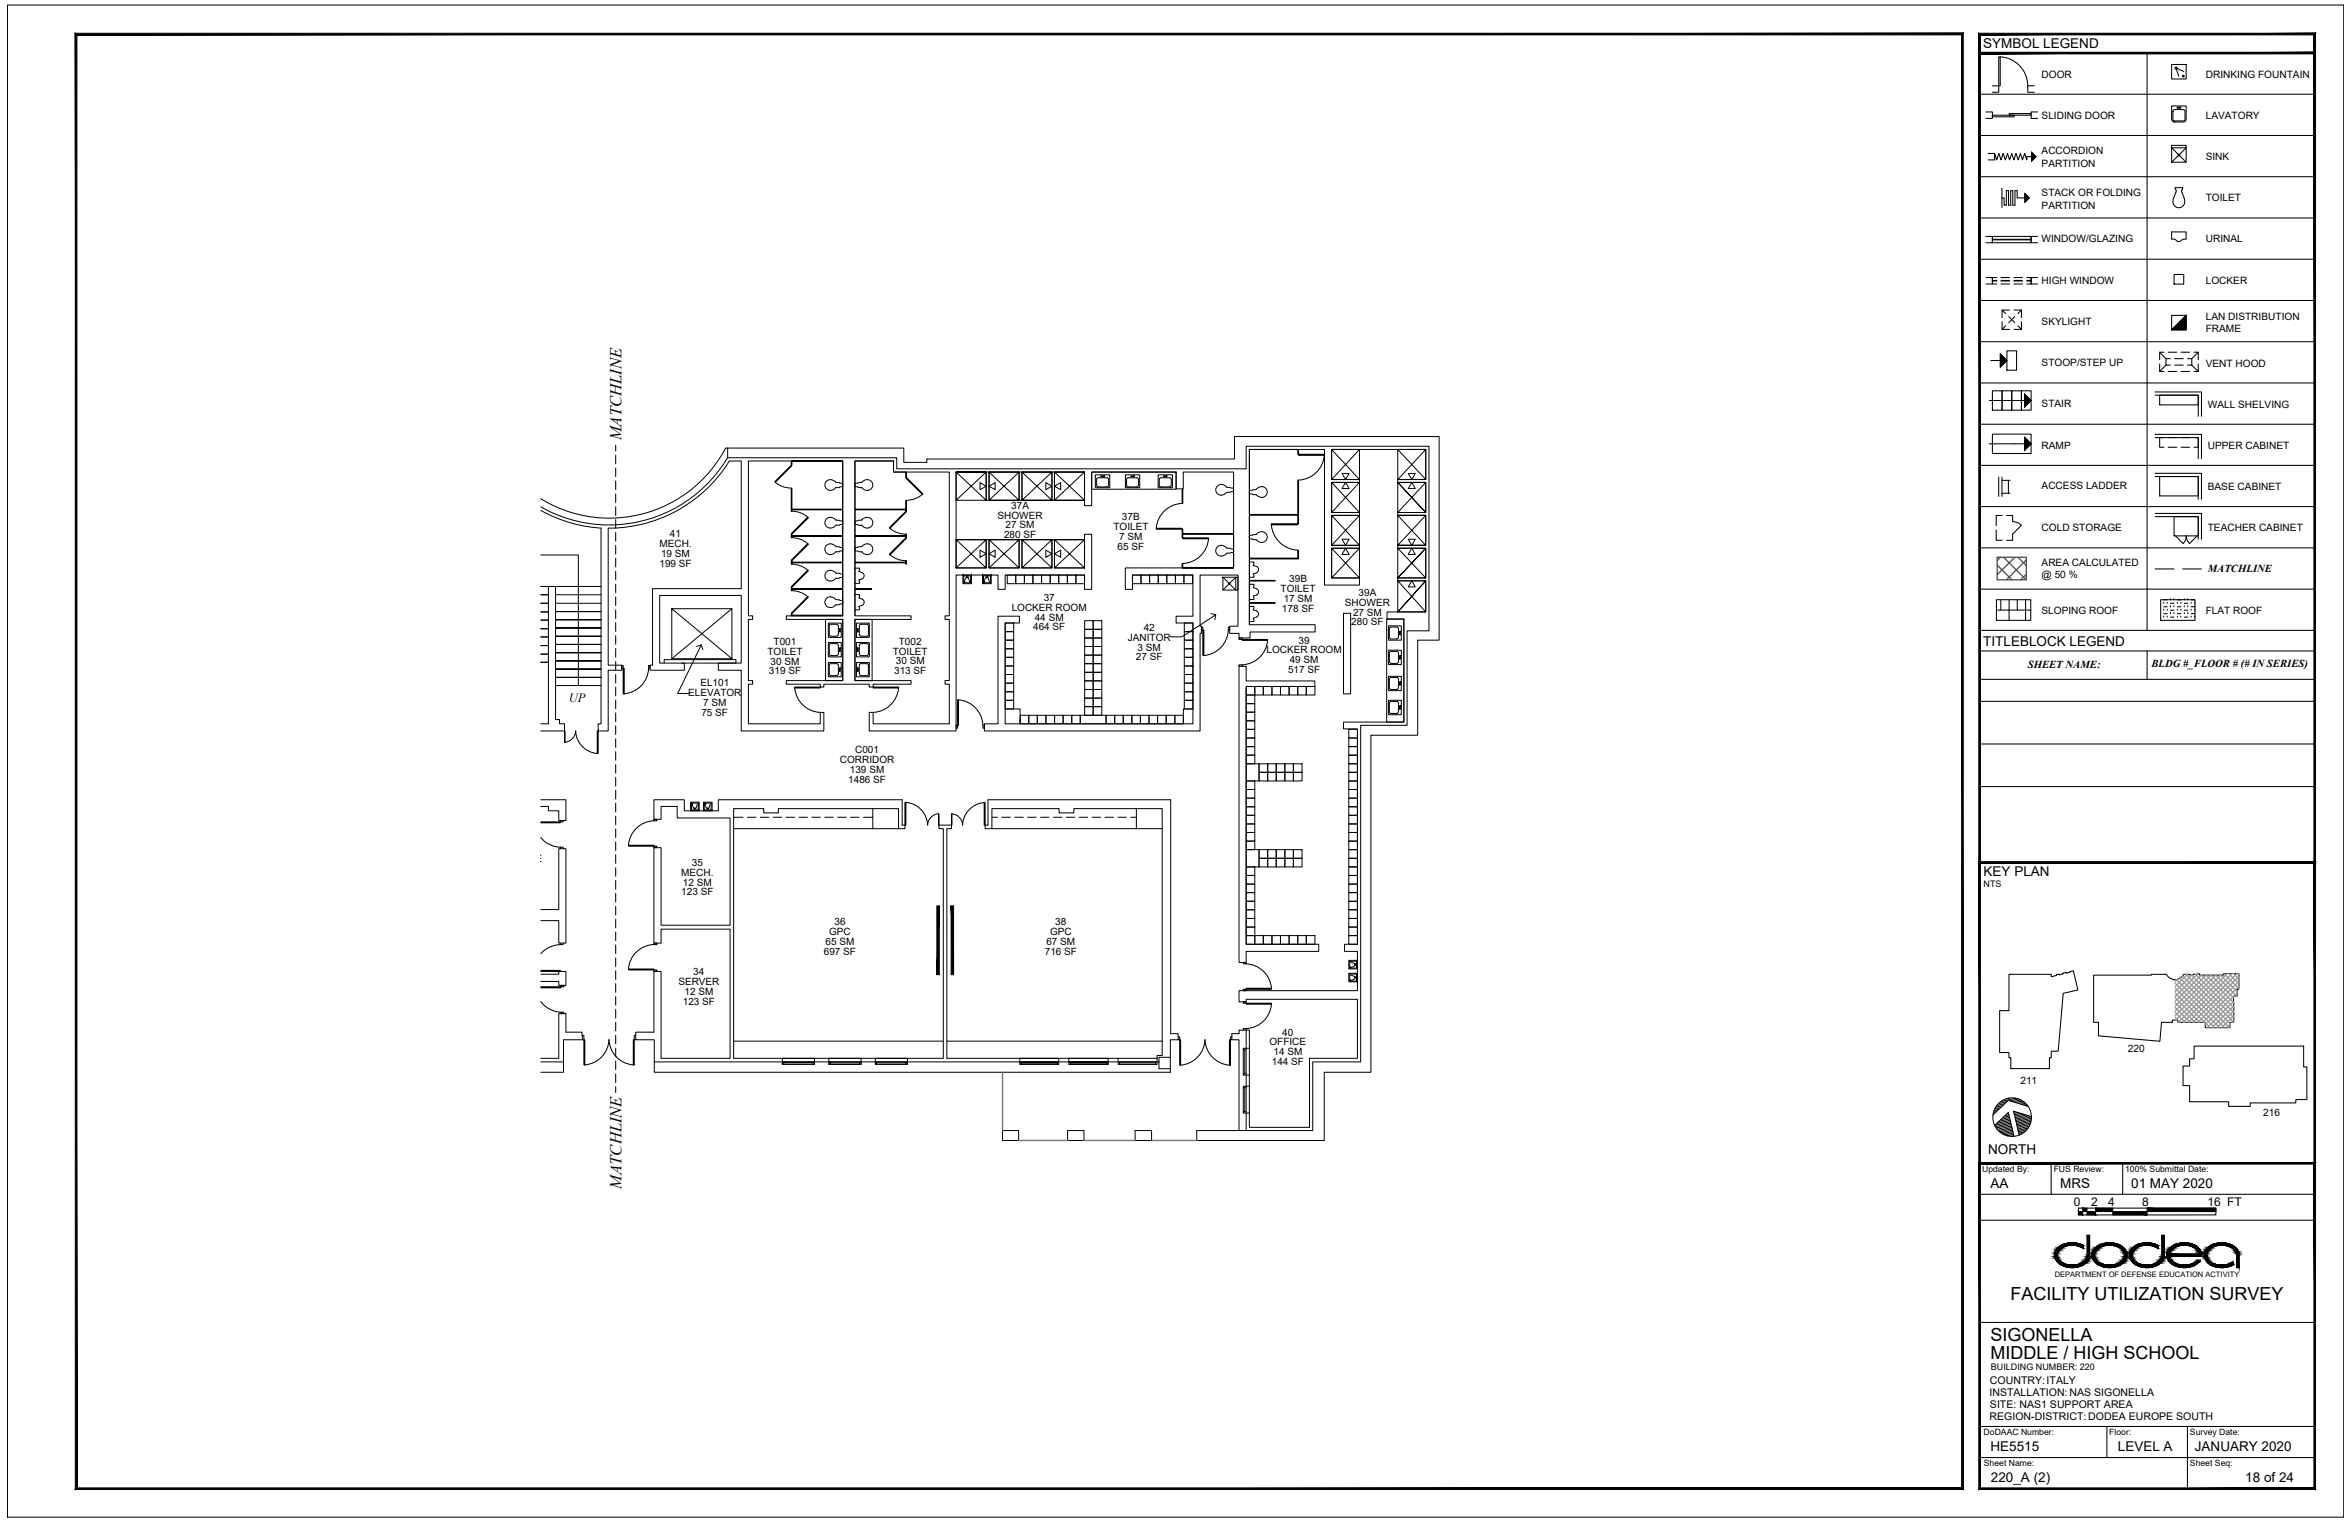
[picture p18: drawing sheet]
<svg xmlns="http://www.w3.org/2000/svg" width="432mm" height="279mm" viewBox="0 0 432 279" stroke-linecap="round" stroke-linejoin="round" font-family="sans-serif">
<defs><g id="words">
<g font-size="3.3">
<text x="369.4" y="238.9">FACILITY UTILIZATION SURVEY</text>
<text x="365.7" y="246.4">SIGONELLA</text>
<text x="365.7" y="249.6">MIDDLE / HIGH SCHOOL</text>
</g>
<g font-size="3.1">
<text x="114.2" y="80.9" transform="rotate(-90 114.2 80.9)">MATCHLINE</text>
<text x="114.2" y="218.4" transform="rotate(-90 114.2 218.4)">MATCHLINE</text>
</g>
<g font-size="2.5">
<text x="364.4" y="8.9">SYMBOL LEGEND</text>
<text x="364.4" y="118.7">TITLEBLOCK LEGEND</text>
<text x="364.5" y="161">KEY PLAN</text>
<text x="365.3" y="211.9">NORTH</text>
<text x="365.7" y="218.3">AA</text>
<text x="378.5" y="218.3">MRS</text>
<text x="391.6" y="218.3">01 MAY 2020</text>
<text x="365.7" y="266.6">HE5515</text>
<text x="389.1" y="266.6">LEVEL A</text>
<text x="403.3" y="266.6">JANUARY 2020</text>
<text x="365.8" y="272.3">220_A (2)</text>
<text x="412.6" y="272.3">18 of 24</text>
</g>
<text font-size="2.3" x="104.5" y="128.9">UP</text>
<g font-size="2.2">
<text x="381.1" y="221.5">0</text>
<text x="384.2" y="221.5">2</text>
<text x="387.4" y="221.5">4</text>
<text x="393.6" y="221.5">8</text>
<text x="405.6" y="221.5">16 FT</text>
</g>
<g font-size="2">
<text x="405.7" y="105.1">MATCHLINE</text>
<text x="372.6" y="122.7">SHEET NAME:</text>
<text x="395.3" y="122.5">BLDG #_FLOOR # (# IN SERIES)</text>
</g>
<g font-size="1.9">
<text x="375.1" y="14.3">DOOR</text>
<text x="405.3" y="14.4">DRINKING FOUNTAIN</text>
<text x="375.1" y="21.8">SLIDING DOOR</text>
<text x="405.3" y="21.8">LAVATORY</text>
<text x="375.1" y="28.4">ACCORDION</text>
<text x="405.3" y="29.5">SINK</text>
<text x="375.1" y="30.6">PARTITION</text>
<text x="375.1" y="36.1">STACK OR FOLDING</text>
<text x="375.1" y="38.4">PARTITION</text>
<text x="405.3" y="37">TOILET</text>
<text x="375.1" y="44.5">WINDOW/GLAZING</text>
<text x="405.3" y="44.5">URINAL</text>
<text x="375.1" y="52.2">HIGH WINDOW</text>
<text x="405.3" y="52.1">LOCKER</text>
<text x="375.1" y="59.8">SKYLIGHT</text>
<text x="405.3" y="58.8">LAN DISTRIBUTION</text>
<text x="405.3" y="61.1">FRAME</text>
<text x="375.1" y="67.3">STOOP/STEP UP</text>
<text x="405.3" y="67.3">VENT HOOD</text>
<text x="375.1" y="74.8">STAIR</text>
<text x="405.7" y="74.9">WALL SHELVING</text>
<text x="375.1" y="82.5">RAMP</text>
<text x="405.7" y="82.5">UPPER CABINET</text>
<text x="375.1" y="89.9">ACCESS LADDER</text>
<text x="405.7" y="90">BASE CABINET</text>
<text x="375.1" y="97.6">COLD STORAGE</text>
<text x="405.7" y="97.5">TEACHER CABINET</text>
<text x="375.1" y="103.9">AREA CALCULATED</text>
<text x="375.1" y="106.1">@ 50 %</text>
<text x="375.1" y="112.7">SLOPING ROOF</text>
<text x="405.3" y="112.7">FLAT ROOF</text>
<text x="391" y="193.3">220</text>
<text x="371.2" y="199">211</text>
<text x="415.9" y="205">216</text>
<text x="365.6" y="256.4">INSTALLATION: NAS SIGONELLA</text>
<text x="365.6" y="254.2">COUNTRY:ITALY</text>
<text x="365.6" y="260.9">REGION-DISTRICT: DODEA EUROPE SOUTH</text>
<text x="365.6" y="258.6">SITE: NAS1 SUPPORT AREA</text>
</g>
<g font-size="1.8">
<text x="183.3" y="95.3">SHOWER</text>
<text x="185.8" y="93.4">37A</text>
<text x="206.2" y="95.6">37B</text>
<text x="121.2" y="100.6">MECH.</text>
<text x="123.1" y="98.7">41</text>
<text x="184.5" y="98.8">280 SF</text>
<text x="184.8" y="97.1">27 SM</text>
<text x="204.6" y="97.4">TOILET</text>
<text x="205.4" y="101">65 SF</text>
<text x="205.6" y="99.2">7 SM</text>
<text x="121.2" y="104.1">199 SF</text>
<text x="121.5" y="102.4">19 SM</text>
<text x="236.9" y="107">39B</text>
<text x="185.9" y="112.2">LOCKER ROOM</text>
<text x="191.8" y="110.4">37</text>
<text x="235.3" y="108.8">TOILET</text>
<text x="235.6" y="112.4">178 SF</text>
<text x="235.9" y="110.7">17 SM</text>
<text x="247.1" y="111.3">SHOWER</text>
<text x="248.6" y="113.1">27 SM</text>
<text x="249.6" y="109.5">39A</text>
<text x="142.1" y="118.5">T001</text>
<text x="165.2" y="118.4">T002</text>
<text x="189.8" y="115.8">464 SF</text>
<text x="190.1" y="114.1">44 SM</text>
<text x="207.3" y="117.7">JANITOR</text>
<text x="209" y="119.5">3 SM</text>
<text x="210.2" y="115.9">42</text>
<text x="238.6" y="118.2">39</text>
<text x="248.3" y="114.8">280 SF</text>
<text x="141" y="120.3">TOILET</text>
<text x="141.3" y="123.9">319 SF</text>
<text x="141.6" y="122.1">30 SM</text>
<text x="164" y="120.2">TOILET</text>
<text x="164.3" y="123.8">313 SF</text>
<text x="164.6" y="122.1">30 SM</text>
<text x="208.7" y="121.3">27 SF</text>
<text x="232.7" y="120">LOCKER ROOM</text>
<text x="236.7" y="123.6">517 SF</text>
<text x="237" y="121.8">49 SM</text>
<text x="126.4" y="127.9">ELEVATOR</text>
<text x="128.7" y="126.1">EL101</text>
<text x="128.9" y="131.5">75 SF</text>
<text x="129.2" y="129.7">7 SM</text>
<text x="154.3" y="140.2">CORRIDOR</text>
<text x="155.9" y="143.8">1486 SF</text>
<text x="156.2" y="142">139 SM</text>
<text x="157.1" y="138.4">C001</text>
<text x="85" y="158.3">SCHOOL STORE</text>
<text x="125.2" y="160.9">MECH.</text>
<text x="127.1" y="159.1">35</text>
<text x="125.2" y="164.5">123 SF</text>
<text x="125.5" y="162.7">12 SM</text>
<text x="151.7" y="173.6">65 SM</text>
<text x="152.4" y="171.8">GPC</text>
<text x="153.3" y="169.9">36</text>
<text x="192.3" y="173.6">67 SM</text>
<text x="192.9" y="171.8">GPC</text>
<text x="193.9" y="169.9">38</text>
<text x="127.4" y="179.1">34</text>
<text x="151.4" y="175.3">697 SF</text>
<text x="192" y="175.3">716 SF</text>
<text x="124.6" y="181">SERVER</text>
<text x="125.5" y="184.5">123 SF</text>
<text x="125.8" y="182.8">12 SM</text>
<text x="235.6" y="190.2">40</text>
<text x="233.3" y="192">OFFICE</text>
<text x="233.7" y="195.6">144 SF</text>
<text x="234" y="193.9">14 SM</text>
</g>
<g font-size="1.7">
<text x="364.5" y="162.9">NTS</text>
<text x="365.8" y="251.7">BUILDING NUMBER: 220</text>
</g>
<g font-size="1.6">
<text x="364.2" y="215.3">Updated By:</text>
<text x="377.4" y="215.3">FUS Review:</text>
<text x="390.5" y="215.3">100% Submittal Date:</text>
<text x="364.5" y="263.6">DoDAAC Number:</text>
<text x="387.6" y="263.6">Floor:</text>
<text x="402.4" y="263.6">Survey Date:</text>
<text x="364.5" y="269.3">Sheet Name:</text>
<text x="402.4" y="269.3">Sheet Seq:</text>
</g>
<text font-size="1.4" x="377.5" y="234.6">DEPARTMENT OF DEFENSE EDUCATION ACTIVITY</text>
</g></defs>
<!-- layer: A-FLOR-TPTN -->
<g fill="none" stroke="#000" stroke-width=".18">
<path d="M142.5 88.6l1.3 .8 1.6 .3M145.4 85.5l.1 .1-3 3-.1-.1zM145.5 93.9l1.5 .3 1.4 .8M145.5 98.8l1.5 .3 1.4 .7M148.4 95l.1 .1-3 3-.1-.1zM148.4 99.9l.1 .1-3 3-.1-.1zM154.8 84.7h-9.4v.8h.1v-.8h9.3v8.8h-9.3v-3.8h-.1v4.2h.1v-.2h9.3v4.7h-9.3v-.3h-.1v.7h.1v-.3h9.3v4.8h-9.3v-.3h-.1v.6h.1v-.2h9.3v4.7h-9.3v-.2h-.1v.6h.1v-.2h9.3v4.7M163.4 96.9l3-3 .1 .1-3 3.1zM163.5 97.1l1.4 .7 1.5 .3M166.4 86.7h.2v1h-.2v-1h-2.2v-2h-7.1v8.8h9.3v-1.6h.2v2h-.2v-.2h-9.3v4.7h9.3v-.3h.2v.7h-.2v-.3h-9.3v4.8h9.3v-.3h.2v.6h-.2v-.2h-9.3v4.7h3.1v.2h-3.1v4.7M166.6 87.7l3 3-.1 .1-3.1-3zM169.5 90.8l-1.4 .8-1.5 .3"/>
<path d="M217.2 89.8h.1v2.7h-.1zM226.7 98.1h-9.4v.7h-.1v-1.6h.1v.8h9.4v6.3h-9.5v-.8h.1v.8h9.4M238.5 82.6v.9h.1v-.9h-9v11.9h8.9v-6.3h.1v8h-.1v-1.5h-8.9v7.8h8.9v-1.4h.1v1.6h-9v3.9h4.7v.1h-4.7v4h4.7v.1h-4.7v4M145.4 112.7h.1v.3h9.3v.1h-9.4zM145.5 103.6l1.5 .3 1.4 .8M145.5 108.5l1.5 .3 1.4 .8M148.4 104.7l.1 .1-3 3.1-.1-.1zM148.4 109.6l.1 .1-3 3-.1-.1zM163.4 101.8l3-3 .1 .1-3 3zM163.5 101.9l1.4 .8 1.5 .3"/>
</g>
<!-- layer: A-WALL-FULL-INTR -->
<g fill="none" stroke="#000" stroke-width=".18">
<path d="M99.4 93.8a26.2 26.2 0 0 0 11 3.2v36h-.5v1.3h1.9v-11.2h2.5v-.9h-2.5v-25.2a26 26 0 0 0 22.2-12.3h2.2v23.4h-16.3v14.1h-.5v.9h6.3v-1.3h-4.5v-12.4h15v12.4h-4.2v1.3h4.2v11.2h15.2v-3.4h-.7v2.1h-13.2v-7.3h.8v-.7h-.8v-11.2h.8v-.7h-.8v-28.4h17.3v28.4h-10.3v.7h10.3v11.2h-10.3v.7h6.2v.5h.7v-.5h8.3v.5h.7v-.5h7v-.7h-10.3v-11.2h10.3v-.7h-10.3v-28.4h7.1v2h10.2v26.4h-.8v.7h.8v11.2h-.8v.7h.8v7.3h-14v-2.1h-.7v3.4h16v-28.7h7.7v2.7h1.3v-2.7h14.6v2.7h1.3v-10.2h-1.3v6.2h-5.5v-5.2h-.5v5.2h-5.5v-5.2h-.5v5.2h-5.6v-5.2h-.5v5.2h-5.5v-17.6h23.6v6.2h1.3v-6.2h15.5v3.1h1.3v-3.1h9.3v17.6h-19.9v4h1.3v-2.7h11.1v7.6h-3.1v1.2h3.1v18.6h-34.5v-18.6h2.6v-1.2h-3.9v19.8h-2.5v1.3h39.6v-18h.3v-1.3h-.3v-9.4h7v9.4h-1.6v1.3h1.8v.9h2v-1.1h12v-1.3h-12.1v-32.2h13.8v24.9h6.4v-1.3h-5.1v-5.5h5.1v-.5h-5.1v-5.5h5.1v-.6h-5.1v-5.5h5.1v-.5h-5.1v-5.5h17.3v5.5h-5.2v.5h5.2v5.5h-5.2v.6h5.2v5.5h-5.2v.5h5.2v5.5h-5.2v.5h5.2v5.7h-7.1v1.3h3.1v18.9h-11.1v1.3h2.5v39.6h-2.3v1.3h2.3v7.2h-21.7v2h1.3v-.4h20.4v10.8h-8.8v12.7h-11v-17.9h-1.9v.7M175.7 86.7h5.5v5.2h.5v-5.2h5.6v5.2h.5v-5.2h5.5v5.2h.5v-5.2h5.5M100.8 107.7v25.3h-1.4M102.1 107.7v24.5h.7v.8h.9v1.3h-4.3M220.8 115.2h.2v.6h-.2zM225.7 115.2h.2v.6h-.2zM227.7 117.2h.6v.3h-.6zM114.3 122.3h.2v.5h-.2zM119.2 122.3h.2v.5h-.2zM175.7 133.2h.3v.6h-.3zM180.6 133.2h.3v.6h-.3zM184.7 130.2h2.7v2.8v-.9"/>
<path d="M198.5 131.4h4.7v1.6h-4.7zM219.2 130.2h-1.8v2.8M227.7 122.4v54.4h1.3v-2h13.3v-1.3h-13.3v-47.2M227.7 122.1h.6v.3h-.6zM228.3 122.4h.7v2.7h12.6v1h-12.6M99.4 146.9h4.6v3.8h-1.3v-1.8h-1.9v-.8h-1.4M102.9 150.7v.3h.6v-.3M102.9 155.9v-.3h.6v.3M120.2 150.5h.5v.3h-.5zM120.2 155.4h.5v.3h-.5zM160.4 148.5v3.7M208.8 148.5v3.7"/>
<path d="M229 140.3h2.3v3.2h-2.3zM229 156.1h2.3v3.2h-2.3zM99.4 179h3.3v-.6h1.3v2.6h-1.3v-.7h-3.3M99.4 167.1h3.3v-11.2h1.3v17.3h-1.3v-4.1h-3.3M102.9 173.2v.3h.6v-.3M120.2 178.2h.5v.2h-.5zM120.2 173.2h.5v.3h-.5zM228.4 176.8h.6v.3h-.6zM103.1 185.9h.5v.3h-.5zM103.1 181h.5v.3h-.5zM104 189.6v-3.4h-1.3v8.2h-3.3M120.2 189.6v-11.2h1.3v16h12.6v-23.7h-12.6v2.5h-1.3v-17.5h1.3v14.3h12.6v-19.7h-9.7v-2.2h-2.9v2.4h-1.3v-3.6h5.5v2h6.3v-2h33.8v4.7h.5v.6h-1.2v-3.7h-22.1v.8h-2.7v-.8h-5.5v45.9h38.5v-42.2h-.8v-.6h2.3v.6h-.8v42.2h38.6v-.5h.9v-45.4h-16.2v.8h-2.7v-.8h-12.3v3.7h-1.3v-.6h.5v-4.7h33.6v43"/>
<path d="M228.4 189.2v-.3h.6v18.8M228.4 184h.6v.3h-.6zM228.4 181.7h.6v.3h-.6z"/>
</g>
<!-- layer: A-EQPM-FIXD -->
<g fill="none" stroke="#000" stroke-width=".18">
<path d="M184.7 114.4h1.6v1.6h-1.6zM184.7 116h1.6v1.6h-1.6zM184.7 117.6h1.6v1.6h-1.6zM184.7 119.2h1.6v1.5h-1.6zM185.1 105.6h1.5v1.6h-1.5zM186.6 105.6h1.6v1.6h-1.6zM188.2 105.6h1.6v1.6h-1.6zM189.8 105.6h1.6v1.6h-1.6zM191.4 105.6h1.6v1.6h-1.6zM193 105.6h1.5v1.6h-1.5zM194.5 105.6h1.6v1.6h-1.6zM196.1 105.6h1.6v1.6h-1.6z"/>
<path d="M197.7 105.6h1.6v1.6h-1.6zM199.3 118.8h1.6v1.5h-1.6zM199.3 117.2h1.6v1.6h-1.6zM199.3 115.6h1.6v1.6h-1.6zM199.3 114h1.6v1.6h-1.6zM200.9 118.8h1.6v1.5h-1.6zM200.9 117.2h1.6v1.6h-1.6zM200.9 115.6h1.6v1.6h-1.6zM200.9 114h1.6v1.6h-1.6zM208.1 105.6h1.5v1.6h-1.5zM209.6 105.6h1.6v1.6h-1.6zM211.2 105.6h1.6v1.6h-1.6z"/>
<path d="M212.8 105.6h1.6v1.6h-1.6zM214.4 105.6h1.6v1.6h-1.6zM216 105.6h1.5v1.6h-1.5zM217.5 105.6h1.6v1.6h-1.6zM217.6 114.4h1.6v1.6h-1.6zM217.6 116h1.6v1.6h-1.6zM217.6 117.6h1.6v1.6h-1.6zM217.6 119.2h1.6v1.5h-1.6zM184.7 120.7h1.6v1.6h-1.6zM184.7 122.3h1.6v1.6h-1.6zM184.7 123.9h1.6v1.6h-1.6zM184.7 125.5h1.6v1.6h-1.6z"/>
<path d="M184.7 127.1h1.6v1.5h-1.6zM184.7 128.6h1.6v1.6h-1.6zM187.4 131.4h1.6v1.6h-1.6zM189 131.4h1.6v1.6h-1.6zM190.6 131.4h1.6v1.6h-1.6zM192.2 131.4h1.6v1.6h-1.6zM193.8 131.4h1.5v1.6h-1.5zM195.3 131.4h1.6v1.6h-1.6zM196.9 131.4h1.6v1.6h-1.6zM199.3 129.8h1.6v1.6h-1.6zM199.3 128.2h1.6v1.6h-1.6zM199.3 126.7h1.6v1.5h-1.6z"/>
<path d="M199.3 125.1h1.6v1.6h-1.6zM199.3 123.5h1.6v1.6h-1.6zM199.3 121.9h1.6v1.6h-1.6zM199.3 120.3h1.6v1.6h-1.6zM200.9 129.8h1.6v1.6h-1.6zM200.9 128.2h1.6v1.6h-1.6zM200.9 126.7h1.6v1.5h-1.6zM200.9 125.1h1.6v1.6h-1.6zM200.9 123.5h1.6v1.6h-1.6zM200.9 121.9h1.6v1.6h-1.6zM200.9 120.3h1.6v1.6h-1.6zM203.2 131.4h1.6v1.6h-1.6z"/>
<path d="M204.8 131.4h1.6v1.6h-1.6zM206.4 131.4h1.6v1.6h-1.6zM208 131.4h1.5v1.6h-1.5zM209.5 131.4h1.6v1.6h-1.6zM211.1 131.4h1.6v1.6h-1.6zM212.7 131.4h1.6v1.6h-1.6zM214.3 131.4h1.6v1.6h-1.6zM215.9 131.4h1.5v1.6h-1.5zM217.6 120.7h1.6v1.6h-1.6zM217.6 122.3h1.6v1.6h-1.6zM217.6 123.9h1.6v1.6h-1.6zM217.6 125.5h1.6v1.6h-1.6z"/>
<path d="M217.6 127.1h1.6v1.5h-1.6zM217.6 128.6h1.6v1.6h-1.6zM229 138.7h1.6v1.6h-1.6zM229 137.2h1.6v1.5h-1.6zM229 135.6h1.6v1.6h-1.6zM229 132.4h1.6v1.6h-1.6zM229 134h1.6v1.6h-1.6zM229 130.8h1.6v1.6h-1.6zM229 129.3h1.6v1.5h-1.6zM229 127.7h1.6v1.6h-1.6zM229 126.1h1.6v1.6h-1.6zM230.6 126.1h1.5v1.6h-1.5z"/>
<path d="M232.1 126.1h1.6v1.6h-1.6zM233.7 126.1h1.6v1.6h-1.6zM235.3 126.1h1.6v1.6h-1.6zM236.9 126.1h1.6v1.6h-1.6zM238.5 126.1h1.5v1.6h-1.5zM240 126.1h1.6v1.6h-1.6zM247.8 138.7h1.6v1.6h-1.6zM247.8 137.2h1.6v1.5h-1.6zM247.8 135.6h1.6v1.6h-1.6zM247.8 134h1.6v1.6h-1.6zM229 159.3h1.6v1.5h-1.6zM229 154.5h1.6v1.6h-1.6z"/>
<path d="M229 152.9h1.6v1.6h-1.6zM229 151.4h1.6v1.5h-1.6zM229 149.8h1.6v1.6h-1.6zM229 148.2h1.6v1.6h-1.6zM229 146.6h1.6v1.6h-1.6zM229 145h1.6v1.6h-1.6zM229 143.5h1.6v1.5h-1.6zM231.3 157.7h1.6v1.6h-1.6zM231.3 156.1h1.6v1.6h-1.6zM231.3 141.9h1.6v1.6h-1.6zM231.3 140.3h1.6v1.6h-1.6zM232.9 157.7h1.6v1.6h-1.6z"/>
<path d="M232.9 156.1h1.6v1.6h-1.6zM232.9 141.9h1.6v1.6h-1.6zM232.9 140.3h1.6v1.6h-1.6zM234.5 157.7h1.6v1.6h-1.6zM234.5 156.1h1.6v1.6h-1.6zM234.5 141.9h1.6v1.6h-1.6zM234.5 140.3h1.6v1.6h-1.6zM236.1 157.7h1.6v1.6h-1.6zM236.1 156.1h1.6v1.6h-1.6zM236.1 141.9h1.6v1.6h-1.6zM236.1 140.3h1.6v1.6h-1.6zM237.7 157.7h1.5v1.6h-1.5z"/>
<path d="M237.7 156.1h1.5v1.6h-1.5zM237.7 141.9h1.5v1.6h-1.5zM237.7 140.3h1.5v1.6h-1.5zM247.8 159.3h1.6v1.5h-1.6zM247.8 157.7h1.6v1.6h-1.6zM247.8 156.1h1.6v1.6h-1.6zM247.8 152.9h1.6v1.6h-1.6zM247.8 154.5h1.6v1.6h-1.6zM247.8 151.4h1.6v1.5h-1.6zM247.8 149.8h1.6v1.6h-1.6zM247.8 148.2h1.6v1.6h-1.6zM247.8 146.6h1.6v1.6h-1.6z"/>
<path d="M247.8 145h1.6v1.6h-1.6zM247.8 143.5h1.6v1.5h-1.6zM247.8 140.3h1.6v1.6h-1.6zM247.8 141.9h1.6v1.6h-1.6zM229 164h1.6v1.6h-1.6zM229 162.4h1.6v1.6h-1.6zM229 160.8h1.6v1.6h-1.6zM229 171.9h1.6v1.6h-1.6zM229 170.3h1.6v1.6h-1.6zM229 168.7h1.6v1.6h-1.6zM229 167.1h1.6v1.6h-1.6zM229 165.6h1.6v1.5h-1.6z"/>
<path d="M230.6 171.9h1.5v1.6h-1.5zM232.1 171.9h1.6v1.6h-1.6zM233.7 171.9h1.6v1.6h-1.6zM235.3 171.9h1.6v1.6h-1.6zM236.9 171.9h1.6v1.6h-1.6zM238.5 171.9h1.5v1.6h-1.5zM240 171.9h1.6v1.6h-1.6zM247.8 171.9h1.6v1.6h-1.6zM247.8 170.3h1.6v1.6h-1.6zM247.8 168.7h1.6v1.6h-1.6zM247.8 167.1h1.6v1.6h-1.6zM247.8 165.6h1.6v1.5h-1.6z"/>
<path d="M247.8 164h1.6v1.6h-1.6zM247.8 162.4h1.6v1.6h-1.6zM247.8 160.8h1.6v1.6h-1.6z"/>
</g>
<!-- layer: A-FLOR-STRS -->
<g fill="none" stroke="#000" stroke-width=".18">
<path d="M99.4 107.7h11M99.4 118.6h1.4M99.4 117h1.4M99.4 115.5h1.4M99.4 113.9h1.4M99.4 112.4h1.4M99.4 110.8h1.4M99.4 109.3h1.4M102.1 110.8h8.3M102.1 109.3h8.3M110.4 112.3h-8.3h8.3M110.4 113.8h-8.3h8.3"/>
<path d="M110.4 115.4h-8.3h8.3M110.4 116.9h-8.3h8.3M110.4 118.4h-8.3h8.3M110.4 119.9h-8.3h8.3M99.4 121.7h1.4M99.4 120.2h1.4M102.1 125.9h8.3M110.4 121.4h-8.3h8.3M110.4 122.9h-8.3h8.3M110.4 124.4h-8.3h8.3"/>
</g>
<!-- layer: A-WALL-FULL-EXTR -->
<path d="M133.7 82.3v1.8h31.1v2h64.2v-4.1h33.6v33.9h-4.1v17.3h-8.5v61.9h-8.8v12.6h-21.3v1.8h23.4v-12.5h8.6v-61.9h8.6v-17.5h3.9v-37.4h-37.6v4.1h-56.5v.6h-4.2v-2.6h-32.8a24.2 24.2 0 0 1-33.9 9.3M133.7 84.1a25.4 25.4 0 0 1-34.3 9M103.5 195.1v1.9h-4.1M104 189.6h2.9v.6h.4v.8h-3.8v4.1h-4.1M107 190.2v.8M116.8 190.2h-.3v.8h.3M120.2 189.6h-3.4v1.4h3.4v6h94.8v-.7M120.2 195.1h92.8M215.1 189.9h1.4v1.1h.3v-.5h-.3M216.5 191h-1.5v3.2M226.3 191h1.4v16.7M227.7 189.9h-1.4v1.1h-.2v-.5h.2" fill="none" stroke="#000" stroke-width=".18"/>
<!-- layer: A-FLOR-CSWK -->
<g fill="none" stroke="#000" stroke-width=".18">
<path d="M200.6 86.7h15.5v3.2h-15.5zM151.7 113.8h3.1v11.2h-3.1zM157.1 113.8h3.1v11.2h-3.1zM246.9 112.7h1.3v14.8h-1.3zM254.8 113.7h3.2v18.9h-3.2zM134.8 150.1h1.7M134.8 152.2h30.3M137.3 150.1h1.6M139.7 150.1h1.6M142.1 150.1h1.6M144.4 150.1h1.6M146.8 150.1h1.6"/>
<path d="M149.2 150.1h1.5M151.5 150.1h1.6M153.9 150.1h1.6M156.3 150.1h1.6M158.6 150.1h1.8M182.3 150.1h1M182.3 152.2h31.2M184.1 150.1h1.6M186.5 150.1h1.5M188.8 150.1h1.6M191.2 150.1h1.6M193.6 150.1h1.5"/>
<path d="M195.9 150.1h1.6M198.3 150.1h1.6M200.7 150.1h1.5M203 150.1h1.6M205.4 150.1h1.6M207.8 150.1h1M134.8 191.3h38.5M174 191.3h39.5"/>
</g>
<!-- layer: A-COLS-ENCL -->
<path d="M213 194.2h2v2.1h-2zM184.2 207.7h3v1.8h-3zM196.2 207.7h3v1.8h-3zM208.6 207.7h3v1.8h-3z" fill="none" stroke="#000" stroke-width=".18"/>
<!-- layer: A-GLAZ-PRHT -->
<g fill="none" stroke="#000" stroke-width=".18">
<path d="M143.8 194.4h5.9v1.1h-5.9zM143.8 195.1h.2v.4h-.2zM144 195.1h5.4v.2h-5.4zM149.4 195.1h.3v.4h-.3zM152.3 194.4h5.9v1.1h-5.9zM152.3 195.1h.3v.4h-.3zM152.6 195.3h5.3v.2h-5.3zM152.6 195.1h5.3M157.9 195.1h.3v.4h-.3zM160.8 194.4h5.9v.7h-5.9zM160.8 195.1h.2v.4h-.2zM161 195.3h5.5v.2h-5.5z"/>
<path d="M166.5 195.1h.2v.4h-.2zM187.4 194.4h7.1v.7h-7.1zM187.4 195.1h.2v.4h-.2zM187.6 195.1h6.7v.2h-6.7zM187.6 195.3h6.7v.2h-6.7zM194.3 195.1h.2v.4h-.2zM196.4 194.4h7.2v.7h-7.2zM196.4 195.1h7.2v.4h-7.2zM196.7 195.1h6.6v.2h-6.6zM196.7 195.3h6.6v.2h-6.6zM203.3 195.1h.3v.4h-.3zM205.5 194.4v1.1h7.1v-1.1"/>
<path d="M205.7 195.5v-.4h6.7v.4M205.7 195.3h6.7M228.4 197.2h.6M228.4 192.8h.6M228.4 199.8h.6M228.7 192.8v4.4M228.7 199.8v4.4M229.6 192.6h-1.2v4.9h1.2M229.6 199.5h-1.2v5h1.2M228.4 204.2h.6"/>
</g>
<!-- layer: A-FLOR-EVTR -->
<path d="M123.4 111.8h11.1v9.2h-11.1v-9.2l11.1 9.2M134.5 111.8l-11.1 9.2M122 121.8v-.6h13.2v.6h-9.9" fill="none" stroke="#000" stroke-width=".18"/>
<!-- layer: A-FLOR-FIXT -->
<g fill="none" stroke="#000" stroke-width=".18">
<path d="M153.5 95.5l1.2 .2 .1 .1-.1 .6-1 .1M153.5 95.5a1.05 1.05 0 0 0-1.5-.3 1.05 1.05 0 0 0-.1 1.6 1.05 1.05 0 0 0 1.6-.3M153.7 88.6a1.16 1.16 0 0 0-1.2-.4 1.16 1.16 0 0 0-.9 .9 1.14 1.14 0 0 0 .9 .9 1.14 1.14 0 0 0 1.2-.5M153.7 96.5h-.2M153.7 88.6h.5l.6 .3v.4l-.1 .1-1 .2M158.3 96.5h.1M158.3 88.6h-.6l-.6 .3v.4l.1 .1 1.1 .2M158.3 95.6h-.6l-.6 .2 .1 .6 1.1 .1M158.4 95.5h-.1M159.4 88.1l-.6 .1-.5 .4M159.4 95l-.6 .1-.4 .4M159.4 99.9l-.6 .1-.4 .4"/>
<path d="M159.4 88.1a1.02 1.02 0 0 1 .8 1.6 1.02 1.02 0 0 1-1.8-.1l-.1-.1M159.4 95a1.02 1.02 0 0 1 .8 1.6 1.02 1.02 0 0 1-1.8-.1M159.4 99.9a1.02 1.02 0 0 1 .8 1.6 1.02 1.02 0 0 1-1.8-.1M175.7 91.9l5.5-5.2h-5.5l5.5 5.2v-5.2h-5.5v5.2h5.5M180.1 88.7l1.1 .6-1.1 .7zM181.7 89.3l1.2-.6v1.3zM181.7 86.7h5.6v5.2h-5.6v-5.2l5.6 5.2h-5.6l5.6-5.2M187.8 86.7h5.5v5.2h-5.5v-5.2l5.5 5.2h-5.5l5.5-5.2M192.2 88.7l1.1 .6-1.1 .7zM193.8 89.3l1.1-.6v1.3zM193.8 86.7h5.5v5.2h-5.5v-5.2l5.5 5.2h-5.5l5.5-5.2M201.4 89.6l-.1-.1v-2.3h2.6v2.4h-2.5"/>
<path d="M201.5 89.1l.3 .3h1.6M201.5 88v1.1M201.8 87.7l-.3 .3M201.8 87.8h1.6M202.3 87.4h.6v.2h-.6zM203.4 87.7l.3 .3M203.7 89.1l-.3 .3M203.7 88v1.1M206.8 89.5l.1 .1h2.5v-2.4h-2.6v2.3M207 88v1.1M207 89.1l.3 .3h1.6l.3-.3M207.3 87.7l-.3 .3"/>
<path d="M207.3 87.8h1.6M207.8 87.4h.6v.2h-.6zM208.9 87.7l.3 .3M209.2 88v1.1M212.8 89.5l.1 .1h2.5v-2.4h-2.6v2.3M213 89.1l.3 .3h1.6l.3-.3M213 88v1.1M213.3 87.7l-.3 .3M213.3 87.8h1.6M213.8 87.4h.6v.2h-.6zM214.9 87.7l.3 .3M215.2 88v1.1"/>
<path d="M225.5 89.5a1.07 1.07 0 0 0-1.5-.4 1.07 1.07 0 0 0-.3 1.6 1.15 1.15 0 0 0 1.6-.2M225.5 90.4l-.2 .1M225.5 89.5h.5l.7 .3v.4l-.2 .1-1 .1M231.9 97.7a1.25 1.25 0 0 0-1.1 .5h-.1M231.9 97.7a1.02 1.02 0 0 1 .7 1.6 1.02 1.02 0 0 1-1.7-.1l-.7-.1-.6-.2 .1-.6 1.1-.1M231.9 89.4a1.02 1.02 0 0 1 .7 1.6 1.02 1.02 0 0 1-1.7-.1h-.7l-.6-.3v-.4l.1-.1 1.2-.2a1.13 1.13 0 0 1 1-.5M244.7 88.1l5.1-5.5h-5.1l5.1 5.5h-5.1v-5.5h5.1v5.5M244.7 88.6v5.5h5.1v-5.5h-5.1l5.1 5.5v-5.5l-5.1 5.5M244.7 94.7h5.1v5.5h-5.1v-5.5l5.1 5.5v-5.5l-5.1 5.5M246.6 87h1.3l-.7 1.1zM246.6 99.1h1.3l-.7 1.1zM247.2 88.6l.7 1.1h-1.3z"/>
<path d="M256.8 88.1l5.2-5.5h-5.2l5.2 5.5v-5.5h-5.2v5.5h5.2M256.8 94.7h5.2v5.5h-5.2l5.2-5.5h-5.2v5.5h5.2zM258.8 87h1.2l-.6 1.1zM258.8 99.1h1.2l-.6 1.1zM259.4 88.6l.6 1.1h-1.2zM262 88.6h-5.2l5.2 5.5v-5.5l-5.2 5.5v-5.5l5.2 5.5h-5.2M152.3 114.4l-.1 .2M152.3 114.5h2.3v2.6l-2.4-.1v-2.4M152.4 118.5l.2-.3h1.1l.3 .3M152.4 118.5v1.6l.2 .3M152.5 114.7h1.2l.3 .1v1.7l-.1 .3-1.3 .1-.2-.2v-1.7zM153.5 100.3l1.2 .3 .1 .1v.4l-.1 .1-1 .2"/>
<path d="M153.5 105.2l1.2 .2 .1 .2v.4l-.1 .1-1 .1M153.5 110.1l1.3 .3v.4l-.1 .1-1 .2M153.5 100.4a1.05 1.05 0 0 0-1.5-.4 1.05 1.05 0 0 0-.1 1.7 1.05 1.05 0 0 0 1.6-.3M153.5 105.2a1.05 1.05 0 0 0-1.5-.3 1.05 1.05 0 0 0-.1 1.6 1.05 1.05 0 0 0 1.6-.2M153.5 110.1a1.05 1.05 0 0 0-1.5-.3 1.05 1.05 0 0 0-.1 1.6 1.05 1.05 0 0 0 1.6-.3M153.7 101.3l-.2 .1M153.7 106.2l-.2 .1M153.7 111.1h-.2M154 118.5v1.6l-.3 .3M154.2 115.5h.2v.6h-.2zM154.2 119h.2v.7h-.2zM157.1 109.2h.8l-.1 .6 .6 .2a.64 .64 0 0 1 .4 .6 .64 .64 0 0 1-.4 .6l-.6 .2 .1 .6h-.8"/>
<path d="M157.1 104.4h.8l-.1 .6 .6 .2a.64 .64 0 0 1 .4 .6 .64 .64 0 0 1-.4 .5l-.6 .2 .1 .7h-.8M157.5 115.5h.2v.6h-.2zM157.5 119h.2v.7h-.2zM157.9 118.5v1.6l.3 .3M158.3 101.3l.1 .1M158.3 100.4h-.6l-.6 .3v.4l.1 .1 1.1 .2M158.4 100.3l-.1 .1M159.3 114.7l.3 .3v1.5l-.3 .4M159.3 118.2l.3 .3M159.3 114.7h-1.1l-.3 .3v1.7l.3 .2h1.1M159.3 118.2h-1.1l-.3 .3M159.6 118.5v1.6l-.3 .3"/>
<path d="M159.6 114.4l.1 .2M159.6 118l.1 .1v2.4M159.6 114.5h-2.2v2.6h2.2M159.6 118h-2.2v2.7h2.2M159.7 114.6v2.3l-.1 .2M175.7 104.3l5.5-5.2h-5.5l5.5 5.2v-5.2h-5.5v5.2h5.5M176.9 105.6h1.6v1.6h-1.6zM176.9 105.6h.1M177.1 105.8h1.2v1.3h-1.2zM177.2 106.8h.1v.2h-.1zM177.5 106l-.3 .7M177.9 106l.3 .9"/>
<path d="M178.5 105.6h.1M180.1 101.1l1.1 .6-1.1 .7zM180.5 105.6h1.6v1.6h-1.6zM180.5 105.6h.1M180.7 105.8h1.3v1.3h-1.3zM180.8 106.8h.1v.2h-.1zM181.2 106l-.4 .7M181.5 106l.3 .9M181.7 101.7l1.2-.6v1.3zM181.7 104.3l5.6-5.2h-5.6l5.6 5.2v-5.2h-5.6v5.2h5.6M182.1 105.6h.1M187.8 104.3l5.5-5.2h-5.5l5.5 5.2v-5.2h-5.5v5.2h5.5"/>
<path d="M192.2 101.1l1.1 .6-1.1 .7zM193.8 101.7l1.1-.6v1.3zM193.8 104.3l5.5-5.2h-5.5l5.5 5.2v-5.2h-5.5v5.2h5.5M224.7 106h2.4v2.4h-2.4zM224.7 106l1.1 1.1M225.3 100.6l.2 .1M225.4 100.6a1.05 1.05 0 0 0-1.6-.3 1.05 1.05 0 0 0-.1 1.6 1.05 1.05 0 0 0 1.6-.2M225.5 101.6l-.2 .1M225.5 100.7h.5l.7 .3v.4l-.2 .1-1 .1M225.8 107.3l-1.1 1.1M226 107.1l1.1-1.1h.4v2.4h-.4l-1.1-1.1M229.6 103.2h.8l-.1 .7 .6 .2"/>
<path d="M229.6 107.3h.8l-.1 .6 .6 .3M229.6 111.4h.8l-.1 .6 .6 .2M230.9 104.1a.62 .62 0 0 1 .4 .5 .62 .62 0 0 1-.4 .6M230.9 108.1a.62 .62 0 0 1 .4 .6 .62 .62 0 0 1-.4 .6M230.9 112.2a.62 .62 0 0 1 .4 .6 .62 .62 0 0 1-.4 .6M230.9 105.2l-.6 .2 .1 .6h-.8M230.9 109.3l-.6 .2 .1 .6h-.8M230.9 113.4l-.6 .2 .1 .6h-.8M244.7 100.7v5.5h5.1v-5.5h-5.1l5.1 5.5v-5.5l-5.1 5.5M247.2 100.7l.7 1.1h-1.3zM255.1 119.5l2.4-.1v2.7l-2.4-.1zM255.2 114.9l-.1 .2"/>
<path d="M255.2 115h2.3v2.6h-2.4v-2.5M255.4 115.2h1.3l.2 .1 .1 1.8-.2 .2-1.2 .1-.3-.2v-1.7zM255.4 119.7h1.3l.2 .1 .1 1.7-.2 .3h-1.2l-.3-.1v-1.7zM256.8 100.7h5.2l-5.2 5.5v-5.5l5.2 5.5h-5.2l5.2-5.5v5.5M256.8 106.7h5.2l-5.2 5.7v-5.7l5.2 5.7h-5.2l5.2-5.7v5.7M257.1 116h.2v.6h-.2zM259.4 100.7l.6 1.1h-1.2zM259.4 106.7l.6 1.1h-1.2zM152.2 120.5v-2.5h2.4v2.7h-2.3M152.2 124.2l.1 .1h2.3v-2.6h-2.4v2.5M152.2 120.5l.1 .1M152.6 124.1l-.2-.3v-1.7l.2-.2h1.1l.3 .3v1.6l-.3 .3"/>
<path d="M152.6 124.1h1.1M152.6 120.4h1.1M154.2 122.7h.2v.6h-.2zM157.5 122.7h.2v.6h-.2zM158.2 124.1h1.1M158.2 120.4h1.1M159.3 121.9l.3 .3v1.6l-.3 .3M159.3 121.9h-1.1l-.3 .2v1.7l.3 .3M159.6 121.7l.1 .1v2.4M159.6 121.7h-2.2v2.6h2.2M159.7 124.2l-.1 .1M159.7 120.5l-.1 .1"/>
<path d="M255.1 128.8l.1-.2h2.3v2.7l-2.4-.1v-2.4M255.2 124.2l-.1 .2v2.4l2.4 .1v-2.7h-2.3M255.3 130.8v-1.6l.3-.3h1.1l.2 .1 .1 1.8M255.3 130.8l.3 .3h1.1l.3-.3M255.4 124.5h1.3l.2 .1 .1 1.7-.2 .3h-1.2l-.3-.1v-1.7zM257.1 129.6h.2v.7h-.2zM257.1 125.2h.2v.7h-.2zM257.1 120.4h.2v.7h-.2zM126.9 147.4h1.6v1.5h-1.6zM126.9 148.9h.1M127.1 147.5h1.2v1.3h-1.2zM127.1 147.6h.2v.2h-.2z"/>
<path d="M127.1 147.8l.4 .7M128.2 147.7l-.3 .8M128.5 148.9h.1M129.3 147.4h1.5v1.5h-1.5zM129.3 148.9h.1M129.4 147.5h1.3v1.3h-1.3zM129.5 147.6h.2v.2h-.2zM129.5 147.8l.4 .7M130.5 147.7l-.3 .8M130.8 148.9h.1M247.8 176.4h1.6v1.6h-1.6zM247.8 178.8h1.6v1.6h-1.6z"/>
<path d="M248 176.6h1.3v1.2h-1.3zM248 178.9h1.3v1.3h-1.3zM248.1 177.6h.1v.2h-.1zM248.1 180h.1v.1h-.1zM248.2 176.7l.8 .3M248.2 179.1l.8 .3M249 177.4l-.7 .4M249 179.7l-.7 .4M249.4 176.4h.1M249.4 178h.1M249.4 178.8h.1M249.4 180.4h.1"/>
<circle cx="177.7" cy="106" r=".11"/>
<circle cx="181.4" cy="106" r=".11"/>
<circle cx="225.9" cy="107.2" r=".13"/>
<circle cx="127.7" cy="148.5" r=".11"/>
<circle cx="130.1" cy="148.5" r=".11"/>
<circle cx="249" cy="177.2" r=".12"/>
<circle cx="249" cy="179.6" r=".12"/>
</g>
<!-- layer: Z-FU-IDNM-DSPL -->
<path d="M128 118.8l.9-.3 .3 .8M222.5 112.7l.9 .2-.2 .9" fill="none" stroke="#000" stroke-width=".18"/>
<!-- layer: 0 -->
<path d="M128.9 118.5l-4.4 8.9h2.2M223.4 112.9l-6.2 4.1h-2.2" fill="none" stroke="#000" stroke-width=".18"/>
<!-- layer: G-ANNO-MATC -->
<g fill="none" stroke="#000" stroke-width=".19">
<path d="M113.1 81.8v1M113.1 83.6v1.6M113.1 86v1.6M113.1 88.4v1.5M113.1 90.7v1.6M113.1 93.1v1.6M113.1 95.5v1.5M113.1 97.8v1.6M113.1 100.2v1.6M113.1 102.6v1.5M113.1 104.9v1.6M113.1 107.3v1.6"/>
<path d="M113.1 109.7v1.5M113.1 112v1.6M113.1 114.4v1.6M113.1 116.8v1.6M113.1 119.1v1.6M113.1 121.5v1.6M113.1 123.9v1.5M113.1 126.2v1.6M113.1 128.6v1.6M113.1 131v1.6M113.1 133.3v1.6M113.1 135.7v1.6"/>
<path d="M113.1 138.1v1.6M113.1 140.5v1.5M113.1 142.8v1.6M113.1 145.2v1.6M113.1 147.5v1.6M113.1 149.9v1.6M113.1 152.3v1.6M113.1 154.7v1.5M113.1 157v1.6M113.1 159.4v1.6M113.1 161.7v1.6M113.1 164.1v1.6"/>
<path d="M113.1 166.5v1.6M113.1 168.9v1.5M113.1 171.2v1.6M113.1 173.6v1.6M113.1 176v1.5M113.1 178.3v1.6M113.1 180.7v1.6M113.1 183.1v1.6M113.1 185.4v1.6M113.1 187.8v1.6M113.1 190.2v1.5M113.1 192.5v1.6"/>
<path d="M113.1 194.9v1.6M113.1 197.3v1.6M113.1 199.6v1.1"/>
</g>
<!-- layer: A-ANNO-SYMB -->
<g fill="#000" stroke="#000" stroke-width=".18">
<path d="M172.1 166.4h.5l-.5 12.6zM172.6 166.4l-.5 12.6h.5z"/>
<path d="M174.8 166.4l.4 12.6v-12.6zM174.8 166.4l.4 12.6h-.4z"/>
</g>
<!-- layer: A-ROOF-OTLN -->
<path d="M184.2 197v10.7M187.2 209.5h9M199.2 209.5h9.4M211.6 209.5h8.3" fill="none" stroke="#757575" stroke-width=".25"/>
<!-- layer: A-ANNO-SYMB -->
<path d="M99.4 102h6.9v23.9" fill="none" stroke="#000" stroke-width=".18"/>
<!-- layer: A-DOOR-PRHT -->
<g fill="none" stroke="#000" stroke-width=".19">
<path d="M212.5 97h4.7v.2h-4.7zM217.2 92.5a4.9 4.9 0 0 0-4.7 4.5M217.3 98.8h4.8v.2h-4.8zM222.1 99a4.9 4.9 0 0 1-4.8 4.5M233.6 96.4a5.1 5.1 0 0 0 4.9 4.7M233.6 96.2h4.9v.2h-4.9zM238.6 83.5h4.7v.1h-4.7zM243.3 83.6a4.9 4.9 0 0 1-4.7 4.6M221 115.8h.2v4.6h-.2zM225.7 115.7a4.9 4.9 0 0 1-4.5 4.7M228.3 117.5h4.6v.1h-4.6zM232.9 117.6a4.9 4.9 0 0 1-4.7 4.5"/>
<path d="M103.7 134.3l.1 2zM105.8 134.3a4.3 4.3 0 0 0 3.9 4.1M105.8 134.3a2.15 2.15 0 0 1-2 2M109.7 134.3h.2v4.1h-.2zM114.5 122.8h.2v4.7h-.2zM119.2 122.8a4.9 4.9 0 0 1-4.5 4.6M146 126.4a4.9 4.9 0 0 0 4.7 4.5M146 126.2h4.7v.2h-4.7zM160.4 126.2h4.7v.2h-4.7zM165.1 126.4a4.9 4.9 0 0 1-4.7 4.5M176 128.6h.1v4.6h-.1zM176.1 128.6a4.9 4.9 0 0 1 4.5 4.6"/>
<path d="M99.4 151h3.5v.1h-3.5M99.4 153.8a4.6 4.6 0 0 0 3.5 1.8M115.5 155.3h4.7v.1h-4.7zM120.1 150.8a4.9 4.9 0 0 0-4.6 4.5M166.3 147.4h.1v4.2h-.1zM166.4 147.4a4.3 4.3 0 0 1 4 4.2M172.4 149.5a2.17 2.17 0 0 0-2 2.1M172.5 149.5v2.1zM174.8 149.5l.1 2.1zM174.9 149.5a2.15 2.15 0 0 1 2 2.1M180.8 147.4a4.3 4.3 0 0 0-3.9 4.2M180.8 147.4h.2v4.2h-.2z"/>
<path d="M99.4 178.3h3.5v.1h-3.5M102.9 173.5a5 5 0 0 0-3.5 1.7M115.5 178h4.7v.2h-4.7zM120.1 173.5a4.9 4.9 0 0 0-4.6 4.5M229 177.1a4.9 4.9 0 0 1 4.6 4.4M99.4 181.3h3.7v.2h-3.7M99.4 184a4.8 4.8 0 0 0 3.7 1.9M107.3 191h.2v4.6h-.2zM107.4 195.6a4.8 4.8 0 0 0 4.5-4.6 4.8 4.8 0 0 0 4.5 4.6M116.4 191h.1v4.6h-.1zM216.8 191h.1v4.7h-.1zM216.9 195.7a4.9 4.9 0 0 0 4.5-4.7 4.9 4.9 0 0 0 4.5 4.7"/>
<path d="M225.9 191h.2v4.7h-.2zM229 184.3h4.6v.2h-4.6zM229 181.5h4.6v.2h-4.6zM233.6 184.5a4.9 4.9 0 0 1-4.6 4.4"/>
</g>
<!-- layer: G-ANNO-SYMB -->
<path d="M381.9 221.9h25.3v1.3h-25.3z" fill="none" stroke="#000" stroke-width=".19"/>
<g fill="#000" stroke="#000" stroke-width=".18">
<path d="M381.9 222.6l.8 .6h-.8zM381.9 222.6l.8 .6v-.6z"/>
<path d="M382.7 221.9l.8 .7h-.8zM382.7 221.9l.8 .7v-.7z"/>
<path d="M383.5 222.6l1.6 .6h-1.6zM383.5 222.6l1.6 .6v-.6z"/>
<path d="M385.1 221.9l3.1 .7h-3.1zM385.1 221.9l3.1 .7v-.7z"/>
<path d="M388.2 222.6l6.3 .6h-6.3zM388.2 222.6l6.3 .6v-.6z"/>
<path d="M394.5 221.9l12.7 .7h-12.7zM394.5 221.9l12.7 .7v-.7z"/>
</g>
<!-- layer: XTB-HE5515|G-ANNO-TEXT -->
<g fill="none" stroke="#000" stroke-width=".19">
<path d="M1.4 .9h429.2v277.8h-429.2zM363.7 9.8h61.6M363.7 17.3h61.6M394.5 9.8v106M363.7 24.9h61.6M363.7 32.5h61.6M363.7 40h61.6M363.7 47.6h61.6M363.7 55.2h61.6M363.7 62.8h61.6M363.7 70.4h61.6M363.7 77.9h61.6"/>
<path d="M363.7 85.5h61.6M363.7 93.1h61.6M363.7 100.6h61.6M363.7 108.2h61.6M363.7 115.8h61.6M363.7 128.8h61.6M363.7 136.7h61.6M363.7 144.5h61.6M363.7 219.4h61.6M363.7 213.7h61.6M376.9 213.7v5.7M390 213.7v5.7"/>
<path d="M363.7 224.1h61.6M378.2 231.2l.6 .6M378.5 232.2a4.2 4.2 0 0 0 4.4 0M378.8 231.9a3.9 3.9 0 0 0 3 .4M381.8 228.9a3 3 0 0 0-3.8 1.4l.2 .9M382.7 231.9l-.9 .4M382.8 228.8a3.8 3.8 0 0 0-5.1 1.2 1.87 1.87 0 0 0 .9 2.2M382.8 228.8v.6l-1-.5M383.3 231.2l-.6 .6M383.5 230.6l-.2 .6M383.5 230.6v-3.7h.5v3.7M384 230.6l-.3 .9-.8 .7"/>
<path d="M384.4 230.6h.1M384.9 230.6h.1M385.1 231.2l.6 .6M385.4 232.2l1 .5M385.7 231.9a3.8 3.8 0 0 0 3.8 0M385.7 229.3a3.4 3.4 0 0 1 4.6 .8v.7l-.1 .4M385.7 229.3a1.42 1.42 0 0 0-.6 1.9M386.4 228.4a2.19 2.19 0 0 0-1.7 3.1l.7 .7M386.4 228.4a4.2 4.2 0 0 1 3.4 .5M389.8 232.2a4.2 4.2 0 0 1-3.4 .5M389.8 228.9a1.88 1.88 0 0 1 0 3.3M390.2 231.2l-.7 .6"/>
<path d="M391.5 229.7l-.2 .9 .2 .9M391.5 231.5l.8 .7M391.9 231.2l.6 .6M392.3 232.2a4.2 4.2 0 0 0 4.4 0M392.5 231.9a3.9 3.9 0 0 0 3.1 .4M395.6 228.9a3 3 0 0 0-3.8 1.4l.1 .9M396.4 231.9l-.8 .4M396.5 228.8a3.9 3.9 0 0 0-5 .9M396.6 228.8l-.1 .6-.9-.5M397 231.2l-.6 .6M397.2 230.6v-3.7h.5v3.7M397.2 230.6l-.2 .6"/>
<path d="M397.7 230.6l-.3 .9-.7 .7M398.8 231.2l.6 .6M399.1 232.2l1 .5M399.4 231.9a3.8 3.8 0 0 0 3.9 0M399.4 229.3a3.8 3.8 0 0 1 3.9 0M399.4 229.3l-.4 .4-.4 .6h5.5M400.1 228.4a2.07 2.07 0 0 0-1.8 1.5 2.07 2.07 0 0 0 .6 2.2l.2 .1M400.1 228.4a4.6 4.6 0 0 1 2.5 0M400.1 232.7a4.6 4.6 0 0 0 2.5 0M402.6 228.4a2.4 2.4 0 0 1 1.9 2.4M403.3 231.8l.4-.3h.6l-.8 .7M403.3 229.3l.4 .4 .4 .6"/>
<path d="M403.5 232.2l-.9 .5M404.6 230.8h-6l.2 .4M405.7 231.2l.6 .6M406 232.2a4.2 4.2 0 0 0 4.3 .1M406.3 231.9a3.9 3.9 0 0 0 3 .4M406.3 229.3a1.42 1.42 0 0 0-.6 1.9M409.3 228.9a2.11 2.11 0 0 1 1.7 1.7M409.3 228.9a3.9 3.9 0 0 0-3 .4M410.2 231.9l-.9 .4M410.3 231.8h-.1M410.3 231.8v.5M410.4 228.9a3.9 3.9 0 0 0-5.1 .8 1.85 1.85 0 0 0 .7 2.5"/>
<path d="M410.4 228.9l.8 .8 .2 .9M411 230.6v2.3h.4v-2.3M363.7 242.9h61.6M363.7 267.8h61.6M363.7 262h61.6M387.1 262v5.8M401.9 262v11.5"/>
</g>
<g fill="#000" stroke="#000" stroke-width=".18">
<path d="M379.9 232.8h1.7zM380.4 228.3h.8zM382.4 229.1h.4v.2zM386.8 232.8h1.6zM387.2 228.3h.8zM393.7 232.8h1.6zM394.1 228.3h.8zM396.2 229.1h.4v.2zM400.6 232.8h1.6zM401 228.3h.8zM407.4 232.8h1.6zM407.8 228.3h.8z"/>
<path d="M409 232.3h1.3zM410.2 231.9l.1-.1z"/>
<path d="M363.7 9.6v.3l61.6-.3zM363.7 9.9l61.6-.3v.3z"/>
<path d="M363.9 6.4h61.3l.3-.3zM363.6 6.1h61.9l-61.6 .3zM363.6 6.1l.3 152.2v-151.9zM363.6 6.1l.3 152.2-.3 .3zM363.9 158.3l-.3 .3 61.6-.3zM363.6 158.6l61.6-.3 .3 .3zM425.2 6.4v151.9l.3 .3zM425.2 6.4l.3-.3v152.5z"/>
<path d="M363.6 158.3v55.4h.3zM363.6 158.3l.3 .3v55.1zM363.6 158.3l.3 .3 61.6-.3zM363.9 158.6l61.6-.3-.3 .3zM425.5 158.3l-.3 .3 .3 55.1zM425.2 158.6l.3 55.1h-.3z"/>
<path d="M377.5 230.6l.5 .2v-.2zM377.5 230.6l.5 .2h-.4z"/>
<path d="M377.6 230.3l.4 .1zM377.6 230.3l.4 .1z"/>
<path d="M377.6 230.4l.4 .2v-.2zM377.6 230.4l.4 .2h-.5z"/>
<path d="M377.6 230.8h.4zM377.6 230.8h.4z"/>
<path d="M377.6 230.8l.5 .1-.1-.1zM377.6 230.8l.5 .1h-.5z"/>
<path d="M377.6 230.2l.4 .1 .1-.1zM377.6 230.2l.4 .1h-.4z"/>
<path d="M377.6 230.9l.5 .1v-.1zM377.6 230.9l.5 .1h-.5z"/>
<path d="M377.6 230.1l.5 .1v-.1zM377.6 230.1l.5 .1h-.5z"/>
<path d="M377.6 231l.5 .1zM377.6 231l.5 .1z"/>
<path d="M377.6 230.1h.5zM377.6 230.1h.5z"/>
<path d="M377.6 231.1l.6 .1-.1-.1zM377.6 231.1l.6 .1h-.5z"/>
<path d="M377.7 229.9l.4 .2 .1-.2zM377.7 229.9l.4 .2h-.5z"/>
<path d="M377.7 231.2l.5 .1zM377.7 231.2l.5 .1z"/>
<path d="M377.7 229.9h.5zM377.7 229.9h.5z"/>
<path d="M377.7 231.3l.6 .1-.1-.1zM377.7 231.3l.6 .1h-.5z"/>
<path d="M377.8 229.7l.4 .2 .1-.2zM377.8 229.7l.4 .2h-.5z"/>
<path d="M377.8 231.4l.6 .1zM377.8 231.4l.6 .1z"/>
<path d="M377.8 229.7h.6zM377.8 229.7h.5z"/>
<path d="M377.8 231.5l.7 .1zM377.8 231.5l.7 .1z"/>
<path d="M377.9 229.6l.5 .1 .1-.1zM377.9 229.6l.5 .1h-.6z"/>
<path d="M377.9 231.6l.7 .1-.1-.1zM377.9 231.6l.7 .1h-.6z"/>
<path d="M378 229.4l.5 .2 .1-.2zM378 229.4l.5 .2h-.6z"/>
<path d="M378 231.7h.6zM378 231.7h.6z"/>
<path d="M378 229.4h.6zM378 229.4h.6z"/>
<path d="M378 231.7l.8 .2-.2-.2zM378 231.7l.8 .2h-.7z"/>
<path d="M378.1 229.3l.5 .1 .2-.1zM378.1 229.3l.5 .1h-.6z"/>
<path d="M378.1 231.9h.8zM378.1 231.9h.8z"/>
<path d="M378.1 229.2h.8zM378.1 229.2l.7 .1z"/>
<path d="M378.1 231.9l1 .1-.2-.1zM378.1 231.9l1 .1h-.8z"/>
<path d="M378.3 229.1l.6 .1 .2-.1zM378.1 229.2l.2-.1 .6 .1z"/>
<path d="M378.3 232l.9 .1zM378.3 232l.9 .1z"/>
<path d="M378.3 229.1h.9zM378.3 229.1h.8z"/>
<path d="M378.3 232.1h1.1zM378.3 232.1h1.1z"/>
<path d="M378.4 229h1zM378.3 229.1h.9z"/>
<path d="M378.4 232.1l1.2 .2zM378.4 232.1l1.2 .2h-1z"/>
<path d="M378.6 228.9l.8 .1 .2-.1zM378.4 229l.2-.1 .8 .1z"/>
<path d="M378.6 232.3h1.1zM378.6 232.3h1.1z"/>
<path d="M378.6 228.9h1.1zM378.6 228.9h1z"/>
<path d="M378.6 232.3h1.4zM378.6 232.3h1.4z"/>
<path d="M379.9 232.8h1.3zM380.4 232.8h.8z"/>
<path d="M378.7 228.8h1.3zM378.6 228.9h1.1z"/>
<path d="M378.7 232.3l1.7 .1zM378.7 232.3l1.7 .1z"/>
<path d="M378.8 228.8h1.6zM378.7 228.8h1.3z"/>
<path d="M378.8 232.4h2zM378.8 232.4h2z"/>
<path d="M378.8 228.7h2zM378.8 228.7l1.6 .1z"/>
<path d="M380.4 228.3l1.2 .1zM379.9 228.4h1.7z"/>
<path d="M379.9 228.4h2.1zM379.5 228.4h2.5z"/>
<path d="M379.5 228.4l2.8 .2-.3-.2zM379.3 228.6l.2-.2 2.8 .2z"/>
<path d="M379.5 232.7h2.5zM379.5 232.7l2.1 .1z"/>
<path d="M379.3 228.6h3zM379.2 228.6h3.1z"/>
<path d="M379.2 228.6l3.4 .1zM379 228.7h3.6z"/>
<path d="M379.2 232.6l2.8 .1 .3-.1zM379.2 232.6l2.8 .1h-2.5z"/>
<path d="M382.4 229.1l.4 .2zM382.7 229.3l.1 .1z"/>
<path d="M379 228.7h3.6zM378.9 228.7h3.7z"/>
<path d="M378.9 228.7h3.8zM378.8 228.7h3.9z"/>
<path d="M378.9 232.4l3.4 .2 .3-.2zM378.9 232.4l3.4 .2h-3.1z"/>
<path d="M380.8 228.7l1.9 .1zM380.8 228.7l1.9 .1z"/>
<path d="M378.8 232.4h3.9zM378.8 232.4h3.8z"/>
<path d="M381.1 228.8h1.7zM381.1 228.8h1.7z"/>
<path d="M381.1 232.4h1.6zM380.8 232.4h1.9z"/>
<path d="M381.5 228.8h1.3zM381.5 228.8h1.3z"/>
<path d="M381.5 232.3h1.3zM381.1 232.4h1.6z"/>
<path d="M381.5 228.8l1.3 .1zM381.5 228.8l1.3 .1z"/>
<path d="M381.9 228.9l.9 .1v-.1zM381.9 228.9l.9 .1z"/>
<path d="M382.2 229l.6 .1v-.1zM382.2 229l.6 .1z"/>
<path d="M381.9 232.3h1zM381.5 232.3h1.3z"/>
<path d="M381.9 232.3h1.1zM381.9 232.3h1z"/>
<path d="M382.2 232.1l.8 .2 .1-.2zM381.9 232.3l.3-.2 .8 .2z"/>
<path d="M382.3 232.1h.9zM382.2 232.1h.9z"/>
<path d="M382.4 232h.8zM382.3 232.1h.9z"/>
<path d="M382.6 231.9l.6 .1 .2-.1zM382.4 232l.2-.1 .6 .1z"/>
<path d="M382.7 231.9h.7zM382.6 231.9h.8z"/>
<path d="M382.9 231.7l.5 .2 .1-.2zM382.7 231.9l.2-.2 .5 .2z"/>
<path d="M382.9 231.7h.7zM382.9 231.7h.6z"/>
<path d="M383 231.6l.6 .1v-.1zM383 231.6l.6 .1h-.7z"/>
<path d="M383.1 231.5l.5 .1 .1-.1zM383.1 231.5l.5 .1h-.6z"/>
<path d="M383.2 231.4h.5zM383.2 231.4l.5 .1z"/>
<path d="M383.3 231.3l.4 .1 .1-.1zM383.3 231.3l.4 .1h-.5z"/>
<path d="M383.3 231.2h.5zM383.3 231.3h.5z"/>
<path d="M383.4 231l.5 .1zM383.4 231l.5 .1z"/>
<path d="M383.4 231.1l.4 .1 .1-.1zM383.4 231.1l.4 .1h-.5z"/>
<path d="M383.4 230.9l.5 .1v-.1zM383.4 230.9l.5 .1h-.5z"/>
<path d="M383.5 226.9l.5 3.7v-3.7zM383.5 226.9l.5 3.7h-.5z"/>
<path d="M383.5 230.6l.5 .2v-.2zM383.5 230.6l.5 .2h-.5z"/>
<path d="M383.5 230.8h.5zM383.5 230.8h.5z"/>
<path d="M383.5 230.8l.4 .1 .1-.1zM383.5 230.8l.4 .1h-.5z"/>
<path d="M384.4 230.4l.5 .2v-.2zM384.4 230.4l.5 .2h-.5z"/>
<path d="M384.4 230.6l.5 .2v-.2zM384.4 230.6l.5 .2h-.5z"/>
<path d="M384.4 230.8h.5zM384.4 230.8h.5z"/>
<path d="M384.4 230.3h.5zM384.4 230.3l.5 .1z"/>
<path d="M384.4 230.8l.5 .1v-.1zM384.4 230.8l.5 .1h-.5z"/>
<path d="M384.4 230.2l.5 .1v-.1zM384.4 230.2l.5 .1h-.5z"/>
<path d="M384.4 230.9l.6 .1-.1-.1zM384.4 230.9l.6 .1h-.5z"/>
<path d="M384.5 230.1l.4 .1 .1-.1zM384.5 230.1l.4 .1h-.5z"/>
<path d="M384.5 231l.5 .1zM384.5 231l.5 .1z"/>
<path d="M384.5 230.1h.5zM384.5 230.1h.5z"/>
<path d="M384.5 231.1l.6 .1-.1-.1zM384.5 231.1l.6 .1h-.6z"/>
<path d="M384.5 229.9l.5 .2 .1-.2zM384.5 229.9l.5 .2h-.5z"/>
<path d="M384.5 231.2l.6 .1zM384.5 231.2l.6 .1z"/>
<path d="M384.5 229.9h.6zM384.5 229.9h.6z"/>
<path d="M384.5 231.3l.7 .1-.1-.1zM384.5 231.3l.7 .1h-.6z"/>
<path d="M384.6 229.7l.5 .2 .1-.2zM384.6 229.7l.5 .2h-.6z"/>
<path d="M384.6 231.4l.6 .1zM384.6 231.4l.6 .1z"/>
<path d="M384.7 229.7h.5zM384.7 229.7h.5z"/>
<path d="M384.7 231.5l.6 .1zM384.7 231.5l.6 .1z"/>
<path d="M384.7 229.6l.5 .1 .1-.1zM384.7 229.6l.5 .1h-.5z"/>
<path d="M384.7 231.6l.8 .1-.2-.1zM384.7 231.6l.8 .1h-.7z"/>
<path d="M384.8 229.4l.5 .2 .2-.2zM384.8 229.4l.5 .2h-.6z"/>
<path d="M384.8 231.7h.7zM384.8 231.7h.7z"/>
<path d="M384.8 229.4h.7zM384.8 229.4h.7z"/>
<path d="M384.8 231.7l.9 .2-.2-.2zM384.8 231.7l.9 .2h-.7z"/>
<path d="M385 229.3l.5 .1 .2-.1zM385 229.3l.5 .1h-.7z"/>
<path d="M385 231.9h.7zM385 231.9h.7z"/>
<path d="M385 229.2h.7zM385 229.2l.7 .1z"/>
<path d="M385 231.9l.9 .1-.2-.1zM385 231.9l.9 .1h-.8z"/>
<path d="M385.1 229.1l.6 .1 .2-.1zM385 229.2l.1-.1 .6 .1z"/>
<path d="M385.1 232l1 .1zM385.1 232l1 .1z"/>
<path d="M385.2 229.1h.9zM385.2 229.1h.7z"/>
<path d="M385.2 232.1h1zM385.2 232.1h1z"/>
<path d="M385.3 229h.9zM385.2 229.1h.9z"/>
<path d="M385.3 232.1l1.2 .2zM385.3 232.1l1.2 .2h-1.1z"/>
<path d="M385.4 228.9l.8 .1 .3-.1zM385.3 229l.1-.1 .8 .1z"/>
<path d="M385.4 232.3h1.1zM385.4 232.3h1.1z"/>
<path d="M385.4 228.9h1.1zM385.4 228.9h1.1z"/>
<path d="M385.4 232.3h1.5zM385.4 232.3h1.5z"/>
<path d="M386.8 232.8h1.2zM387.2 232.8h.8z"/>
<path d="M385.6 228.8h1.3zM385.4 228.9h1.1z"/>
<path d="M385.6 232.3l1.6 .1zM385.6 232.3l1.6 .1z"/>
<path d="M385.6 228.8h1.6zM385.6 228.8h1.3z"/>
<path d="M385.6 232.4h2zM385.6 232.4h2z"/>
<path d="M385.7 228.7h1.9zM385.7 228.7l1.5 .1z"/>
<path d="M387.2 228.3l1.2 .1zM386.8 228.4h1.6z"/>
<path d="M386.8 228.4h2zM386.4 228.4h2.4z"/>
<path d="M386.4 228.4l2.8 .2-.4-.2zM386.1 228.6l.3-.2 2.8 .2z"/>
<path d="M386.4 232.7h2.4zM386.4 232.7l2 .1z"/>
<path d="M386.1 228.6l3.4 .1-.3-.1zM385.7 228.7l.4-.1 3.4 .1z"/>
<path d="M386.1 232.6l2.7 .1 .4-.1zM386.1 232.6l2.7 .1h-2.4z"/>
<path d="M385.7 228.7h3.8zM385.7 228.7h3.8z"/>
<path d="M385.7 232.4l3.5 .2 .3-.2zM385.7 232.4l3.5 .2h-3.1z"/>
<path d="M387.6 228.7l2 .1zM387.6 228.7l2 .1z"/>
<path d="M385.7 232.4h3.8zM385.7 232.4h3.8z"/>
<path d="M388 228.8h1.7zM388 228.8h1.7z"/>
<path d="M388 232.4h1.6zM387.6 232.4h1.9z"/>
<path d="M388.3 228.8l1.5 .1zM388.3 228.8l1.5 .1z"/>
<path d="M388.3 232.3h1.4zM388 232.4h1.6z"/>
<path d="M388.7 228.9h1.1zM388.7 228.9h1.1z"/>
<path d="M388.7 232.3h1.1zM388.3 232.3h1.4z"/>
<path d="M388.7 228.9l1.2 .1-.1-.1zM388.7 228.9l1.2 .1z"/>
<path d="M388.7 232.3h1.1zM388.7 232.3h1.1z"/>
<path d="M389 229l1 .1zM389 229l1 .1z"/>
<path d="M389 232.1l.8 .2 .1-.2zM388.7 232.3l.3-.2 .8 .2z"/>
<path d="M389.2 229.1h.9zM389.2 229.1h.9z"/>
<path d="M389.2 232.1h.8zM389 232.1h.9z"/>
<path d="M389.3 229.1l.9 .1-.1-.1zM389.3 229.1l.9 .1h-.7z"/>
<path d="M389.3 232h.8zM389.2 232.1h.8z"/>
<path d="M389.5 229.2l.8 .1zM389.5 229.2l.8 .1z"/>
<path d="M389.5 231.9l.6 .1 .1-.1zM389.3 232l.2-.1 .6 .1z"/>
<path d="M389.6 229.3l.8 .1-.1-.1zM389.6 229.3l.8 .1h-.7z"/>
<path d="M389.6 231.9h.7zM389.5 231.9h.7z"/>
<path d="M389.7 229.4h.7zM389.7 229.4h.7z"/>
<path d="M389.7 231.7l.6 .2 .1-.2zM389.6 231.9l.1-.2 .6 .2z"/>
<path d="M389.8 229.4l.7 .2-.1-.2zM389.8 229.4l.7 .2h-.6z"/>
<path d="M389.8 231.7h.6zM389.7 231.7h.7z"/>
<path d="M389.9 229.6l.7 .1-.1-.1zM389.9 229.6l.7 .1z"/>
<path d="M389.9 231.6l.5 .1 .1-.1zM389.9 231.6l.5 .1h-.6z"/>
<path d="M390 229.7h.6zM390 229.7h.6z"/>
<path d="M390 231.5l.5 .1 .1-.1zM390 231.5l.5 .1h-.6z"/>
<path d="M390.1 229.7l.6 .2-.1-.2zM390.1 229.7l.6 .2h-.5z"/>
<path d="M390.1 231.4h.5zM390.1 231.4l.5 .1z"/>
<path d="M390.2 229.9h.5zM390.2 229.9h.5z"/>
<path d="M390.2 231.3l.4 .1 .1-.1zM390.2 231.3l.4 .1h-.5z"/>
<path d="M390.2 229.9l.6 .2-.1-.2zM390.2 229.9l.6 .2h-.5z"/>
<path d="M390.2 231.2h.5zM390.2 231.2l.5 .1z"/>
<path d="M390.3 230.1h.5zM390.3 230.1h.5z"/>
<path d="M390.3 230.1l.5 .1v-.1zM390.3 230.1l.5 .1h-.5z"/>
<path d="M390.3 231l.5 .1zM390.3 231l.5 .1z"/>
<path d="M390.3 231.1l.4 .1 .1-.1zM390.3 231.1l.4 .1h-.5z"/>
<path d="M390.3 230.2l.5 .1v-.1zM390.3 230.2l.5 .1h-.5z"/>
<path d="M390.3 230.9l.5 .1v-.1zM390.3 230.9l.5 .1h-.5z"/>
<path d="M390.3 230.3l.5 .1zM390.3 230.3l.5 .1z"/>
<path d="M390.3 230.4l.5 .2v-.2zM390.3 230.4l.5 .2h-.4z"/>
<path d="M390.4 230.6l.4 .2v-.2zM390.4 230.6l.4 .2h-.5z"/>
<path d="M390.3 230.8h.5zM390.3 230.8h.5z"/>
<path d="M390.3 230.8l.5 .1v-.1zM390.3 230.8l.5 .1h-.5z"/>
<path d="M391.3 230.4l.4 .2v-.2zM391.3 230.4l.4 .2h-.4z"/>
<path d="M391.3 230.6l.4 .2v-.2zM391.3 230.6l.4 .2h-.4z"/>
<path d="M391.3 230.8h.5zM391.3 230.8h.5z"/>
<path d="M391.3 230.3h.5zM391.3 230.3l.4 .1z"/>
<path d="M391.3 230.8l.5 .1v-.1zM391.3 230.8l.5 .1h-.5z"/>
<path d="M391.3 230.2l.5 .1v-.1zM391.3 230.2l.5 .1h-.5z"/>
<path d="M391.3 230.9l.5 .1v-.1zM391.3 230.9l.5 .1h-.5z"/>
<path d="M391.3 230.1l.5 .1v-.1zM391.3 230.1l.5 .1h-.5z"/>
<path d="M391.3 231l.6 .1zM391.3 231l.6 .1z"/>
<path d="M391.4 230.1h.5zM391.4 230.1h.4z"/>
<path d="M391.4 231.1l.5 .1v-.1zM391.4 231.1l.5 .1h-.5z"/>
<path d="M391.4 229.9l.5 .2v-.2zM391.4 229.9l.5 .2h-.5z"/>
<path d="M391.4 231.2l.6 .1zM391.4 231.2l.6 .1z"/>
<path d="M391.4 229.9h.6zM391.4 229.9h.5z"/>
<path d="M391.4 231.3l.7 .1-.1-.1zM391.4 231.3l.7 .1h-.6z"/>
<path d="M391.5 229.7l.5 .2 .1-.2zM391.5 229.7l.5 .2h-.6z"/>
<path d="M391.5 231.4l.6 .1zM391.5 231.4l.6 .1z"/>
<path d="M391.5 229.7h.6zM391.5 229.7h.6z"/>
<path d="M391.5 231.5l.7 .1zM391.5 231.5l.7 .1z"/>
<path d="M391.6 229.6l.5 .1 .1-.1zM391.6 229.6l.5 .1h-.6z"/>
<path d="M391.6 231.6l.7 .1-.1-.1zM391.6 231.6l.7 .1h-.6z"/>
<path d="M391.7 229.4l.5 .2 .1-.2zM391.7 229.4l.5 .2h-.6z"/>
<path d="M391.7 231.7h.7zM391.7 231.7h.7z"/>
<path d="M391.7 229.4h.7zM391.7 229.4h.6z"/>
<path d="M391.7 231.7l.8 .2-.1-.2zM391.7 231.7l.8 .2h-.6z"/>
<path d="M391.9 229.3l.5 .1 .1-.1zM391.9 229.3l.5 .1h-.7z"/>
<path d="M391.9 231.9h.7zM391.9 231.9h.7z"/>
<path d="M391.9 229.2h.7zM391.9 229.2l.6 .1z"/>
<path d="M391.9 231.9l.9 .1-.2-.1zM391.9 231.9l.9 .1h-.8z"/>
<path d="M392 229.1l.6 .1 .2-.1zM392 229.1l.6 .1h-.7z"/>
<path d="M392 232l.9 .1zM392 232l.9 .1z"/>
<path d="M392.1 229.1h.8zM392.1 229.1h.7z"/>
<path d="M392.1 232.1h1zM392.1 232.1h1z"/>
<path d="M392.2 229h.9zM392.1 229.1h.8z"/>
<path d="M392.2 232.1l1.2 .2zM392.2 232.1l1.2 .2h-1.1z"/>
<path d="M392.3 228.9h1.1zM392.3 228.9h1.1z"/>
<path d="M392.3 228.9l.8 .1 .3-.1zM392.2 229l.1-.1 .8 .1z"/>
<path d="M392.3 232.3h1.1zM392.3 232.3h1.1z"/>
<path d="M392.3 232.3h1.5zM392.3 232.3h1.5z"/>
<path d="M393.7 232.8h1.2zM394.1 232.8h.8z"/>
<path d="M392.4 228.8h1.4zM392.3 228.9h1.1z"/>
<path d="M392.4 232.3l1.7 .1zM392.4 232.3l1.7 .1z"/>
<path d="M392.5 228.8h1.6zM392.4 228.8h1.4z"/>
<path d="M392.5 232.4h2zM392.5 232.4h2z"/>
<path d="M392.5 228.7h2zM392.5 228.7l1.6 .1z"/>
<path d="M394.1 228.3l1.2 .1zM393.7 228.4h1.6z"/>
<path d="M393.7 228.4h2zM393.3 228.4h2.4z"/>
<path d="M393.3 228.4l2.7 .2-.3-.2zM393 228.6l.3-.2 2.7 .2z"/>
<path d="M393.3 232.7h2.4zM393.3 232.7l2 .1z"/>
<path d="M393 228.6h3zM392.9 228.6h3.1z"/>
<path d="M392.9 228.6l3.4 .1zM392.7 228.7h3.6z"/>
<path d="M392.9 232.6l2.8 .1 .3-.1zM392.9 232.6l2.8 .1h-2.4z"/>
<path d="M396.2 229.1l.4 .2zM396.4 229.3l.2 .1z"/>
<path d="M392.7 228.7h3.7zM392.6 228.7h3.8z"/>
<path d="M392.6 228.7h3.8zM392.5 228.7h3.9z"/>
<path d="M392.6 232.4l3.4 .2 .4-.2zM392.6 232.4l3.4 .2h-3.1z"/>
<path d="M394.5 228.7l1.9 .1zM394.5 228.7l1.9 .1z"/>
<path d="M392.5 232.4h3.9zM392.5 232.4h3.9z"/>
<path d="M394.9 228.8h1.7zM394.9 228.8h1.7z"/>
<path d="M394.9 232.4h1.5zM394.5 232.4h1.9z"/>
<path d="M395.2 232.3h1.3zM394.9 232.4h1.5z"/>
<path d="M395.2 228.8h1.4zM395.2 228.8h1.4z"/>
<path d="M395.3 228.8l1.3 .1zM395.3 228.8l1.3 .1z"/>
<path d="M395.6 228.9l1 .1v-.1zM395.6 228.9l1 .1z"/>
<path d="M395.9 229l.7 .1v-.1zM395.9 229l.7 .1z"/>
<path d="M395.6 232.3h1.1zM395.6 232.3h1.1z"/>
<path d="M395.6 232.3h1.1zM395.2 232.3h1.3z"/>
<path d="M395.9 232.1l.8 .2 .1-.2zM395.6 232.3l.3-.2 .8 .2z"/>
<path d="M396 232.1h.9zM395.9 232.1h.9z"/>
<path d="M396.2 232h.8zM396 232.1h.9z"/>
<path d="M396.4 231.9l.6 .1 .1-.1zM396.2 232l.2-.1 .6 .1z"/>
<path d="M396.4 231.9h.7zM396.4 231.9h.7z"/>
<path d="M396.6 231.7l.5 .2 .1-.2zM396.4 231.9l.2-.2 .5 .2z"/>
<path d="M396.7 231.7h.6zM396.6 231.7h.6z"/>
<path d="M396.8 231.6l.5 .1 .1-.1zM396.8 231.6l.5 .1h-.6z"/>
<path d="M396.9 231.5l.5 .1v-.1zM396.9 231.5l.5 .1h-.6z"/>
<path d="M396.9 231.4h.6zM396.9 231.4l.5 .1z"/>
<path d="M397 231.3l.5 .1v-.1zM397 231.3l.5 .1h-.6z"/>
<path d="M397.1 231.2h.5zM397 231.3h.5z"/>
<path d="M397.1 231.1l.5 .1v-.1zM397.1 231.1l.5 .1h-.5z"/>
<path d="M397.1 231h.5zM397.1 231l.5 .1z"/>
<path d="M397.2 230.9l.4 .1 .1-.1zM397.2 230.9l.4 .1h-.5z"/>
<path d="M397.2 230.8h.5zM397.2 230.8h.5z"/>
<path d="M397.2 230.8l.5 .1v-.1zM397.2 230.8l.5 .1h-.5z"/>
<path d="M397.2 226.9l.5 3.7v-3.7zM397.2 226.9l.5 3.7h-.5z"/>
<path d="M397.2 230.6l.5 .2v-.2zM397.2 230.6l.5 .2h-.5z"/>
<path d="M398.2 230.3h.4zM398.2 230.3h.4z"/>
<path d="M398.2 230.8h.4zM398.2 230.8h.4z"/>
<path d="M398.2 230.8l.5 .2-.1-.2zM398.2 230.8l.5 .2h-.5z"/>
<path d="M398.2 230.2l.4 .1 .1-.1zM398.2 230.2l.4 .1h-.4z"/>
<path d="M398.2 231h.5zM398.2 231h.5z"/>
<path d="M398.2 230.1l.5 .1v-.1zM398.2 230.1l.5 .1h-.5z"/>
<path d="M398.2 231l.5 .1zM398.2 231l.5 .1z"/>
<path d="M398.2 230.1h.5zM398.2 230.1h.5z"/>
<path d="M398.2 231.1l.6 .1-.1-.1zM398.2 231.1l.6 .1h-.5z"/>
<path d="M398.3 229.9l.4 .2 .1-.2zM398.3 229.9l.4 .2h-.5z"/>
<path d="M398.3 231.2l.5 .1zM398.3 231.2l.5 .1z"/>
<path d="M398.3 229.9h.5zM398.3 229.9h.5z"/>
<path d="M398.3 231.3l.6 .1-.1-.1zM398.3 231.3l.6 .1h-.5z"/>
<path d="M398.4 229.7l.4 .2 .1-.2zM398.4 229.7l.4 .2h-.5z"/>
<path d="M398.4 231.4l.6 .1zM398.4 231.4l.6 .1z"/>
<path d="M398.4 229.7h.6zM398.4 229.7h.5z"/>
<path d="M398.4 231.5l.7 .1zM398.4 231.5l.7 .1h-.6z"/>
<path d="M398.5 229.6l.5 .1 .1-.1zM398.5 229.6l.5 .1h-.6z"/>
<path d="M398.5 231.6l.7 .1-.1-.1zM398.5 231.6l.7 .1h-.6z"/>
<path d="M398.6 229.4l.5 .2 .1-.2zM398.6 229.4l.5 .2h-.6z"/>
<path d="M398.6 231.7h.6zM398.6 231.7h.6z"/>
<path d="M398.6 229.4h.6zM398.6 229.4h.6z"/>
<path d="M398.6 231.7l.8 .2-.2-.2zM398.6 231.7l.8 .2h-.7z"/>
<path d="M398.7 229.3l.5 .1 .2-.1zM398.7 229.3l.5 .1h-.6z"/>
<path d="M398.7 231.9h.8zM398.7 231.9h.8z"/>
<path d="M398.8 229.2h.7zM398.7 229.3h.7z"/>
<path d="M398.8 231.9l.9 .1-.2-.1zM398.8 231.9l.9 .1h-.8z"/>
<path d="M398.9 229.1l.6 .1 .2-.1zM398.8 229.2l.1-.1 .6 .1z"/>
<path d="M398.9 232l.9 .1zM398.9 232l.9 .1z"/>
<path d="M398.9 229.1h.9zM398.9 229.1h.8z"/>
<path d="M398.9 232.1h1.1zM398.9 232.1h1.1z"/>
<path d="M399 229h1zM398.9 229.1h.9z"/>
<path d="M399 232.1l1.2 .2zM399 232.1l1.2 .2h-1z"/>
<path d="M399.2 228.9l.8 .1 .2-.1zM399 229l.2-.1 .8 .1z"/>
<path d="M399.2 232.3h1.1zM399.2 232.3h1.1z"/>
<path d="M399.2 228.9h1.1zM399.2 228.9h1z"/>
<path d="M399.2 232.3h1.4zM399.2 232.3h1.4z"/>
<path d="M400.6 232.8h1.2zM401 232.8h.8z"/>
<path d="M399.3 228.8h1.3zM399.2 228.9h1.1z"/>
<path d="M399.3 232.3l1.7 .1zM399.3 232.3l1.7 .1z"/>
<path d="M399.4 228.8h1.6zM399.3 228.8h1.3z"/>
<path d="M399.4 232.4h2zM399.4 232.4h2z"/>
<path d="M399.4 228.7h2zM399.4 228.8h1.6z"/>
<path d="M401 228.3l1.2 .1zM400.6 228.4h1.6z"/>
<path d="M400.6 228.4h2zM400.1 228.4h2.5z"/>
<path d="M400.1 228.4l2.8 .2-.3-.2zM399.8 228.6l.3-.2 2.8 .2z"/>
<path d="M400.1 232.7h2.5zM400.1 232.7l2.1 .1z"/>
<path d="M399.8 228.6l3.4 .1-.3-.1zM399.5 228.7l.3-.1 3.4 .1z"/>
<path d="M399.8 232.6l2.8 .1 .3-.1zM399.8 232.6l2.8 .1h-2.5z"/>
<path d="M399.5 228.7h3.8zM399.4 228.7h3.9z"/>
<path d="M399.5 232.4l3.4 .2 .3-.2zM399.5 232.4l3.4 .2h-3.1z"/>
<path d="M401.4 228.7l1.9 .1zM401.4 228.7l1.9 .1z"/>
<path d="M399.4 232.4h3.9zM399.4 232.4h3.8z"/>
<path d="M401.7 228.8h1.7zM401.7 228.8h1.7z"/>
<path d="M401.7 232.4h1.6zM401.4 232.4h1.9z"/>
<path d="M402.1 228.8l1.4 .1zM402.1 228.8l1.4 .1z"/>
<path d="M402.1 232.3h1.3zM401.7 232.4h1.6z"/>
<path d="M402.5 228.9h1.1zM402.5 228.9h1.1z"/>
<path d="M402.5 232.3h1zM402.1 232.3h1.3z"/>
<path d="M402.5 228.9l1.2 .1-.1-.1zM402.5 228.9l1.2 .1z"/>
<path d="M402.5 232.3h1.1zM402.5 232.3h1z"/>
<path d="M402.8 229l1 .1zM402.8 229l1 .1z"/>
<path d="M402.8 232.1l.8 .2 .1-.2zM402.5 232.3l.3-.2 .8 .2z"/>
<path d="M402.9 229.1h.9zM402.9 229.1h.9z"/>
<path d="M402.9 232.1h.9zM402.8 232.1h.9z"/>
<path d="M403 229.1l1 .1-.2-.1zM403 229.1l1 .1h-.8z"/>
<path d="M403 232h.8zM402.9 232.1h.9z"/>
<path d="M403.2 231.9l.6 .1 .2-.1zM403 232l.2-.1 .6 .1z"/>
<path d="M403.2 229.2l.8 .1zM403.2 229.2l.8 .1z"/>
<path d="M403.3 229.3l.8 .1-.1-.1zM403.3 229.3l.8 .1h-.6z"/>
<path d="M403.3 231.9h.7zM403.2 231.9h.8z"/>
<path d="M403.5 229.4h.6zM403.5 229.4h.6z"/>
<path d="M403.5 229.4l.7 .2-.1-.2zM403.5 229.4l.7 .2h-.6z"/>
<path d="M403.5 231.7h.6zM403.5 231.7h.6z"/>
<path d="M403.5 231.7l.5 .2 .1-.2zM403.3 231.9l.2-.2 .5 .2z"/>
<path d="M403.6 229.6l.7 .1-.1-.1zM403.6 229.6l.7 .1z"/>
<path d="M403.7 229.7h.6zM403.7 229.7h.6z"/>
<path d="M403.7 231.5l.4 .2 .2-.2zM403.7 231.5l.4 .2h-.6z"/>
<path d="M403.8 229.7l.6 .2-.1-.2zM403.8 229.7l.6 .2h-.5z"/>
<path d="M403.9 229.9h.5zM403.9 229.9h.5z"/>
<path d="M403.9 229.9l.6 .2-.1-.2zM403.9 229.9l.6 .2h-.5z"/>
<path d="M404 230.1h.5zM404 230.1h.5z"/>
<path d="M404 230.1l.5 .1v-.1zM404 230.1l.5 .1h-.5z"/>
<path d="M404 230.2l.6 .1-.1-.1zM404 230.2l.6 .1h-.5z"/>
<path d="M404.1 230.3h.5zM404.1 230.3h.5z"/>
<path d="M398.2 230.3l6.4 .3v-.3zM398.2 230.3l6.4 .3h-6.4z"/>
<path d="M398.2 230.6l6.4 .2v-.2zM398.2 230.6l6.4 .2h-6.4z"/>
<path d="M405 230.4l.5 .2v-.2zM405 230.4l.5 .2h-.5z"/>
<path d="M405 230.6l.5 .2v-.2zM405 230.6l.5 .2h-.5z"/>
<path d="M405 230.8h.5zM405 230.8h.5z"/>
<path d="M405 230.3h.5zM405 230.3l.5 .1z"/>
<path d="M405 230.8l.5 .1v-.1zM405 230.8l.5 .1h-.4z"/>
<path d="M405.1 230.2l.4 .1v-.1zM405.1 230.2l.4 .1h-.5z"/>
<path d="M405.1 230.9l.5 .1-.1-.1zM405.1 230.9l.5 .1h-.5z"/>
<path d="M405.1 230.1l.4 .1 .1-.1zM405.1 230.1l.4 .1h-.4z"/>
<path d="M405.1 231l.5 .1zM405.1 231l.5 .1z"/>
<path d="M405.1 230.1h.5zM405.1 230.1h.5z"/>
<path d="M405.1 231.1l.6 .1-.1-.1zM405.1 231.1l.6 .1h-.6z"/>
<path d="M405.1 229.9l.5 .2 .1-.2zM405.1 229.9l.5 .2h-.5z"/>
<path d="M405.1 231.2l.6 .1zM405.1 231.2l.6 .1z"/>
<path d="M405.2 229.9h.5zM405.2 229.9h.5z"/>
<path d="M405.2 231.3l.6 .1-.1-.1zM405.2 231.3l.6 .1h-.6z"/>
<path d="M405.2 229.7l.5 .2 .1-.2zM405.2 229.7l.5 .2h-.5z"/>
<path d="M405.2 231.4l.6 .1zM405.2 231.4l.6 .1z"/>
<path d="M405.3 229.7h.5zM405.3 229.7h.5z"/>
<path d="M405.3 231.5l.6 .1zM405.3 231.5l.6 .1z"/>
<path d="M405.4 229.6l.4 .1 .1-.1zM405.4 229.6l.4 .1h-.5z"/>
<path d="M405.4 231.6l.7 .1-.2-.1zM405.4 231.6l.7 .1h-.7z"/>
<path d="M405.4 229.4l.5 .2 .2-.2zM405.4 229.4l.5 .2h-.5z"/>
<path d="M405.4 231.7h.7zM405.4 231.7h.7z"/>
<path d="M405.5 229.4h.6zM405.5 229.4h.6z"/>
<path d="M405.5 231.7l.8 .2-.2-.2zM405.5 231.7l.8 .2h-.7z"/>
<path d="M405.6 229.3l.5 .1 .2-.1zM405.6 229.3l.5 .1h-.6z"/>
<path d="M405.6 231.9h.7zM405.6 231.9h.7z"/>
<path d="M405.6 229.2h.7zM405.6 229.2l.7 .1z"/>
<path d="M405.6 231.9l.9 .1-.2-.1zM405.6 231.9l.9 .1h-.8z"/>
<path d="M405.7 229.1l.6 .1 .2-.1zM405.7 229.1l.6 .1h-.7z"/>
<path d="M405.7 232l1 .1zM405.7 232l1 .1z"/>
<path d="M405.8 229.1h.9zM405.8 229.1h.7z"/>
<path d="M405.8 232.1h1zM405.8 232.1h1z"/>
<path d="M405.9 229h.9zM405.8 229.1h.9z"/>
<path d="M405.9 232.1l1.2 .2zM405.9 232.1l1.2 .2h-1.1z"/>
<path d="M406 228.9h1.1zM406 228.9h1.1z"/>
<path d="M406 228.9l.8 .1 .3-.1zM405.9 229l.1-.1 .8 .1z"/>
<path d="M406 232.3h1.1zM406 232.3h1.1z"/>
<path d="M406 232.3h1.5zM406 232.3h1.5z"/>
<path d="M407.4 232.8h1.2zM407.8 232.8h.8z"/>
<path d="M406.2 228.8h1.3zM406 228.9h1.1z"/>
<path d="M406.2 232.3l1.7 .1zM406.2 232.3l1.7 .1z"/>
<path d="M406.3 228.8h1.6zM406.2 228.8h1.3z"/>
<path d="M406.3 232.4h1.9zM406.3 232.4h1.9z"/>
<path d="M406.3 228.7h1.9zM406.3 228.7l1.6 .1z"/>
<path d="M407.8 228.3l1.2 .1zM407.4 228.4h1.6z"/>
<path d="M407.4 228.4h2zM407 228.4h2.4z"/>
<path d="M407 228.4l2.8 .2-.4-.2zM406.7 228.6l.3-.2 2.8 .2z"/>
<path d="M407 232.7h2.4zM407 232.7l2 .1z"/>
<path d="M406.7 232.6l2.7 .1 .3-.1zM406.7 232.6l2.7 .1h-2.4z"/>
<path d="M406.7 228.6l3.4 .1-.3-.1zM406.3 228.7l.4-.1 3.4 .1z"/>
<path d="M406.7 232.6h3.1zM406.7 232.6h3z"/>
<path d="M406.4 232.5h3.6zM406.4 232.5l3.4 .1z"/>
<path d="M406.3 232.4h3.8zM406.3 232.4l3.7 .1z"/>
<path d="M406.3 228.7h3.9zM406.3 228.7h3.9z"/>
<path d="M408.2 228.7l2 .1zM408.2 228.7l2 .1z"/>
<path d="M406.3 232.4h3.9zM406.3 232.4h3.8z"/>
<path d="M408.6 228.8h1.7zM408.6 228.8h1.7z"/>
<path d="M408.6 232.4h1.6zM408.2 232.4h2z"/>
<path d="M409 228.8l1.4 .1zM409 228.8l1.4 .1z"/>
<path d="M410.2 231.9l.1 .1v-.1zM409.9 232l.3-.1 .1 .1z"/>
<path d="M409.9 232l.4 .1v-.1zM409.6 232.1l.3-.1 .4 .1z"/>
<path d="M409.6 232.1l.7 .2v-.2zM409.3 232.3l.3-.2 .7 .2z"/>
<path d="M409.3 232.3h1zM409 232.3h1.3zM409 232.3h1.3z"/>
<path d="M409 232.3h1.3zM408.6 232.4h1.6z"/>
<path d="M409.3 228.9h1.1zM409.3 228.9h1.1z"/>
<path d="M409.3 228.9l1.2 .1-.1-.1zM409.3 228.9l1.2 .1z"/>
<path d="M409.6 229l1 .1zM409.6 229l1 .1z"/>
<path d="M409.8 229.1h.9zM409.8 229.1h.9z"/>
<path d="M409.9 229.1l.9 .1-.1-.1zM409.9 229.1l.9 .1h-.7z"/>
<path d="M410.1 229.2l.8 .1zM410.1 229.2l.8 .1z"/>
<path d="M410.2 229.3l.8 .1-.1-.1zM410.2 229.3l.8 .1h-.6z"/>
<path d="M410.4 229.4h.6zM410.4 229.4h.6z"/>
<path d="M410.4 229.4l.7 .2-.1-.2zM410.4 229.4l.7 .2h-.6z"/>
<path d="M410.5 229.6l.7 .1zM410.5 229.6l.7 .1z"/>
<path d="M410.6 229.7h.6zM410.6 229.7h.6z"/>
<path d="M410.6 229.7l.7 .2-.1-.2zM410.6 229.7l.7 .2h-.5z"/>
<path d="M410.8 229.9h.5zM410.8 229.9h.5z"/>
<path d="M410.8 229.9l.5 .2v-.2zM410.8 229.9l.5 .2h-.4z"/>
<path d="M410.9 230.1h.5zM410.9 230.1h.5z"/>
<path d="M410.9 230.1l.5 .1v-.1zM410.9 230.1l.5 .1h-.5z"/>
<path d="M410.9 230.2l.5 .1v-.1zM410.9 230.2l.5 .1h-.5z"/>
<path d="M410.9 230.3l.5 .1zM410.9 230.3l.5 .1z"/>
<path d="M411 230.4l.4 .2v-.2zM411 230.4l.4 .2h-.4z"/>
<path d="M411 230.6l.4 2.3v-2.3zM411 230.6l.4 2.3h-.4z"/>
<path d="M14.1 273.3l-.3 .3 346.6-.3zM13.8 273.6l346.6-.3 .3 .3zM360.4 6.4v266.9l.3 .3zM360.4 6.4l.3-.3v267.5zM14.1 6.4h346.3l.3-.3zM13.8 6.1h346.9l-346.6 .3zM13.8 6.1l.3 267.2v-266.9zM13.8 6.1l.3 267.2-.3 .3z"/>
<path d="M363.6 273.6h61.9l-.3-.3zM363.9 273.3h61.3l-61.6 .3zM363.6 213.5v60.1l.3-.3zM363.6 213.5l.3 .3v59.5zM363.6 213.5l.3 .3 61.6-.3zM363.9 213.8l61.6-.3-.3 .3zM425.5 213.5l-.3 .3 .3 59.8zM425.2 213.8l.3 59.8-.3-.3z"/>
</g>
<!-- layer: XTB-HE5515|G-ANNO-SYMB -->
<g fill="none" stroke="#000" stroke-width=".19">
<path d="M366.1 15.8h1.2v1.1h-1.2M367.3 10.4h.2v5.4h-.2zM367.5 10.4a5.3 5.3 0 0 1 5.1 5.4M373.8 15.8h-1.2v1.1h1.2M399 19.5h2.7v2.4a.51 .51 0 0 1-.5 .5h-1.7a.51 .51 0 0 1-.5-.5zM399 11.8h2.7v2.7h-2.7zM399.9 12.7l.4 1.3M400 12.6l1.2 .5M400 19.7h.7v.2h-.7zM401 13.9h.3v.2h-.3zM364.9 20.6h1.2v1.2h-1.2M365.3 28.2h1.2v1.2h-1.2"/>
<path d="M366.1 21.2h4v.3h-4zM367.8 36.4h.5v1.3h.4v-2.7h.4v2.7h.4v-2.7h.3v2.7h.4v-2.7h.4v1.4h1.5M367.8 34.6v3.5M369.2 20.9h4v.3h-4zM372.1 35.6l.8 .8-.8 .7zM373.3 28.8h-.9v.6l-.4-1.2-.4 1.2-.4-1.2-.4 1.2-.4-1.2-.4 1.2-.4-1.2-.4 1.2-.3-1.2-.4 1.2-.4-1.2-.4 1.2-.4-1.2-.4 1.2-.4-1.2v1.2M373.3 28l.8 .8-.8 .8zM374.4 20.6h-1.2v1.2h1.2M399 27.1h2.7v2.7h-2.7zM399.3 37.3a1.07 1.07 0 0 0 1 .9 1.07 1.07 0 0 0 1.1-.9M399.3 20.2l.3-.1 1.8 .1 .1 .2v1.5l-.1 .2-.3 .1-1.7-.1-.1-.2zM399.8 34.9v.4"/>
<path d="M399.8 35.3a2.74 2.74 0 0 0-.5 2M399.8 34.9l-.1-.4h1.4l-.2 .4M400.3 28.4l-1.3-1.3v-.4h2.7v.4l-1.2 1.3M400.3 28.6l-1.3 1.2M400.5 28.6l1.2 1.2M400.9 34.9v.4a2.9 2.9 0 0 1 .5 2M364.9 51h1.2v1.2h-1.2M364.9 43.4h1.2v1.2h-1.2M366.1 43.4h7.1v1.2h-7.1zM366.1 44.1h7.1M366.1 44h7.1M366.9 51h-.8v1.2h.8"/>
<path d="M366.9 51.5h-.8v.1h.8M367.7 51h1.5M367.7 52.2h1.5M367.7 51.5h1.5M367.7 51.6h1.5M367.9 59.1v1.4h1.3M367.9 57l.6 .6M368.5 59.9l-.6 .6M369.1 58.2l1.1 1.1M369.2 57h-1.3v1.3M370 57h1.4v1.3M370 51h1.6"/>
<path d="M370 52.2h1.6M370 51.5h1.6M370 51.6h1.6M370.2 58.2l-1.1 1.1M370.8 59.9l.6 .6M371.4 59.1v1.4M371.4 57l-.6 .6M372.4 51h.8v1.2h-.8M372.4 51.5h.8v.1h-.8M374.4 51h-1.2v1.2h1.2M374.4 43.4h-1.2v1.2h1.2M399 42.6h2.7v1.3h-.6l-.6 .5h-.4l-.5-.5h-.6z"/>
<path d="M399.5 50.4h1.7v1.8h-1.7zM401.7 57.9l-2.7 2.7h2.7v-2.7h-2.7v2.7M365.5 73.6h6.5M365.8 66.2h1.8M366.1 71.8h7.1v3.5h-7.1zM366.1 79.7h7.1v3.6h-7.1zM367.6 65l1.2 1.2-1.2 1.2zM367.9 71.8v3.5M368.8 64.4h1.7v3.6h-1.7zM369.6 71.8v3.5M370 60.5h1.4M371.4 71.8v3.5"/>
<path d="M372 72.4l1.2 1.2-1.2 1.2zM396 72.6h7.9v3.9M396 72h8.5v4.5M396 79.8h8.5v4.5M396.8 66.9v1.3h.8M396.8 72.6h7.1v1.8h-7.1zM396.8 64.7l1.2 1.2M397.6 64.7h-.8v1.4M398 67.1l-1.2 1.1M398.4 64.7h1.6M398.4 68.2h1.6M398.8 65.9h-.8v1.2h.8"/>
<path d="M399.6 65.9h1.6M399.6 67.1h1.6M400.8 64.7h1.5M400.8 68.2h1.5M401.9 65.9h.8v1.2M401.9 67.1h.8M402.7 67.1l1.2 1.1M403.1 64.7h.8v1.4M403.1 68.2h.8M403.9 66.9v1.3M403.9 64.7l-1.2 1.2M365.5 81.5h6.5"/>
<path d="M366.8 97.4v1.8h1.1M367.3 87.6v3.6M367.8 87.6v3.6M367.8 90.6h1.5M367.8 88.2h1.5M367.9 94.7h-1.1v1.9M368.7 94.7h1.1v1.1l1.1 .3 .5 .4-1.6 1.6v1.1h-1.1M369 88.2v2.4M372 80.3l1.2 1.2-1.2 1.2zM396 80.4h7.9v3.9M396 94.9h7.9v4.2M396 94.3h8.5v4.8"/>
<path d="M396 87.5h7.9v4.2M396 86.9h8.5v4.8M396.8 87.5h7.1v3.6h-7.1zM397.6 80.4h-.8v1.8h.8M398.4 80.4h1.6M398.4 82.2h1.6M399.5 94.9h4.4v3.5h-4.4zM399.7 98.4l1.4 1.5M400.8 80.4h1.5M400.8 82.2h1.5M401.1 99.8a1.98 1.98 0 0 0 .6-1.4 1.98 1.98 0 0 0 .6 1.4M403.1 80.4h.8v1.8h-.8"/>
<path d="M403.7 98.4l-1.4 1.5M366.8 110.2h6.3v3.8h-6.3zM366.8 112.1h6.3M367.6 110.2v1.9M369.2 110.2v3.8M370.7 110.2v1.9M372.2 110.2v3.8M396 104.5h3.5M397 110.2h6.3v3.8h-6.3zM397.6 110.8h.1M397.6 112.1h.1M397.6 113.4h.1"/>
<path d="M397.6 110.2h.6M397.6 111.5h.6M397.6 112.7h.6M398.2 110.8h.1M398.2 112.1h.1M398.2 113.4h.1M398.8 110.2h.1M398.8 111.5h.1M398.8 112.7h.1M398.8 112.1h.7M398.8 110.8h.7M398.8 113.4h.7"/>
<path d="M399.5 110.2h.1M399.5 111.5h.1M399.5 112.7h.1M400.1 110.8h.1M400.1 112.1h.1M400.1 113.4h.1M400.1 110.2h.6M400.1 111.5h.6M400.1 112.7h.6M400.7 110.8h.1M400.7 112.1h.1M400.7 113.4h.1"/>
<path d="M401 104.5h3.5M401.4 110.2h.1M401.4 111.5h.1M401.4 112.7h.1M401.4 112.1h.6M401.4 110.8h.6M401.4 113.4h.6M402 110.2h.1M402 111.5h.1M402 112.7h.1M402.6 110.8h.1M402.6 112.1h.1"/>
<path d="M402.6 113.4h.1M402.6 110.2h.6M402.6 111.5h.6M402.6 112.7h.6M403.2 110.8h.1M403.2 112.1h.1M403.2 113.4h.1"/>
<circle cx="399.8" cy="12.5" r=".2"/>
<circle cx="400.4" cy="28.5" r=".15"/>
</g>
<path d="M372.1 35.6l.8 .8-.8 .7zM373.3 28l.8 .8-.8 .8zM367.6 65l1.2 1.2-1.2 1.2zM372 72.4l1.2 1.2-1.2 1.2zM399 60.6l2.7-2.7v2.7zM372 80.3l1.2 1.2-1.2 1.2z" fill="#000" stroke="#000" stroke-width=".18"/>
<!-- layer: XTB-HE5515|G-ANNO-TEXT-FUS -->
<path d="M367 102.4h5.3v4.1h-5.3zM367 106.4l.1 .1M367 103.8l2.7 2.7M367.6 102.4l-.6 .6M368.2 102.4l4.1 4.1M370.2 102.4l-3.2 3.2M370.8 102.4l1.5 1.5M372.3 102.9l-3.6 3.6M372.3 105.5l-1 1" fill="none" stroke="#00f" stroke-width=".25"/>
<!-- layer: XTB-HE5515|G-ANNO-TTLB -->
<path d="M363.7 119.6h61.6M394.5 119.6v5.2M363.7 124.8h61.6" fill="none" stroke="#000" stroke-width=".19"/>
<!-- layer: XTB-HE5515|G-SYMB-2 -->
<g fill="none" stroke="#000" stroke-width=".18">
<path d="M366.5 206.7l2.5-2.3 1.1 4.4M372.7 203.2l-3.7-1.1-2.8 2.7M373.3 205.1l-3.3-1 1 4.4"/>
<circle cx="369.7" cy="205.2" r="3.5"/>
</g>
<g fill="none" stroke="#000" stroke-width=".19">
<path d="M366.4 204.6h-.2M366.8 204.2l-.5 .1M367.2 203.8l-.8 .2M367.6 203.5l-1.1 .2M368 203.1l-1.3 .3M368.4 202.7l-1.5 .4M368.8 202.4l-1.6 .3M369.1 204.5h-.3M369.1 204.8l-.7 .1M369.2 205l-1.2 .3M369.2 205.3l-1.5 .3M369.3 201.7l-.7 .2"/>
<path d="M369.3 205.5l-2 .5M369.4 205.8l-2.5 .6M369.4 206.1l-2.9 .6M369.5 206.3l-2.9 .7M369.5 206.6l-2.7 .6M369.6 206.8l-2.6 .6M369.7 207.1l-2.5 .6M369.7 207.3l-2.3 .6M369.8 207.6l-2.1 .5M369.9 207.8l-1.9 .5M369.9 208.1l-1.6 .4M370 208.4l-1.2 .3"/>
<path d="M370 208.6l-.5 .2M370.3 204.2l-.3 .1M370.3 201.7l-2.7 .7M370.8 204.4l-.7 .1M370.9 201.9l-1.6 .3M371.3 204.5l-1.2 .3M371.3 202l-1.5 .4M371.5 208.3l-.5 .1M371.7 202.2l-1.4 .3M371.8 204.7l-1.6 .3M371.9 202.4l-1 .3M372.1 207.9l-1.2 .2"/>
<path d="M372.2 202.7l-.8 .2M372.3 204.8l-2 .5M372.4 202.9l-.5 .1M372.4 207.5l-1.5 .4M372.6 203.1l-.2 .1M372.7 207.2l-1.9 .4M372.8 205l-2.5 .6M372.9 206.9l-2.2 .5M373 206.6l-2.3 .5M373.1 206.3l-2.5 .6M373.2 206l-2.6 .6M373.2 205.7l-2.7 .6"/>
<path d="M373.3 205.1l-2.9 .7M373.3 205.4l-2.8 .7"/>
</g>
<!-- layer: G-SITE-OTLN -->
<path d="M369.1 179h7.8v.4l1-.2-.1-.2 .5-.1v.2l.8-.2-.1-.1 .6-.2v.2l1.4-.5 .8 3.6-2.7 .6-.9 10.6h-1.3v1.2h-.3v2h-7.1v-2h-.4v-.9h-1.7v-7.8h1.7zM399.3 179.9a1.83 1.83 0 0 1-1.2-.9h-2.8v.1h-10.6v8.7h.9v2.5l11.3 1 .3-3.5h2v-.4h1v.4h5v1h4.5v-1h.7v-4.8h.6v-1.3h.4v-2.9h-2.9v.3h-4.4v-.2l-1.1 .1v.1l-1.8-.1a2.09 2.09 0 0 1-1.9 1v-.1M403.2 192.2h20.1v3.8h.6v6h-2.1v.6h-8.3v.6h-4v-.8h-7.2v-3h-1.2v-3.6h1.2v-1.3h.9z" fill="none" stroke="#000" stroke-width=".19"/>
<!-- layer: A-ANNO-PATT -->
<g fill="none" stroke="#979797" stroke-width=".25">
<path d="M399.9 180l8.8 8.8M400.2 179.8l-.5 .6M400.6 179.7l9 9.1M401 179.3l8.7 8.7M401.6 179l8.8 8.8M401.9 179l-2.2 2.2M402.6 179.1l7.8 7.8M402.8 179.1l-3.1 3.1M403.4 179l7 7M403.7 179l-4 4M403.8 178.9h.1M405.4 179.1l5 5.1"/>
<path d="M405.4 179.1l-5.7 5.7M408 179.1l3 3.1M408 179.1l-8.2 8.3M408.6 178.8l2.8 2.8M409.3 178.8l-9 9M409.5 178.8l1.9 1.9M410.2 178.8l-9 9M410.4 178.8l1 1M411 178.8l-8.9 9M411.3 178.8l.1 .1M411.4 179.4l-8.4 8.4M399.7 183.9l4.8-4.8 5.9 6"/>
<path d="M399.7 186.9l.9 .9M399.7 186l1.8 1.8M399.7 185.1l2.7 2.7M399.7 184.2l3.6 3.6M399.7 183.3l4.5 4.5M399.7 182.4l5.4 5.4M399.7 181.5l7.2 7.3M399.7 180.6l8.1 8.2M405.2 187.9l.9 .9M409.7 188.2l-.6 .6M410.4 183.3l-4.1-4.2-6.6 6.6M410.4 183l-5.2 5.2"/>
<path d="M410.4 183.9l-4.8 4.9M410.4 184.8l-3.9 4M410.4 185.7l-3.1 3.1M410.4 186.6l-2.2 2.2M410.4 187.5l-.3 .3M411 183l-3.8-3.9-7.5 7.5M411 182.4l-.5 .6M411.4 180.3l-7.5 7.5M411.4 181.2l-6.7 6.6"/>
</g>
<use href="#words"/>
</svg>
